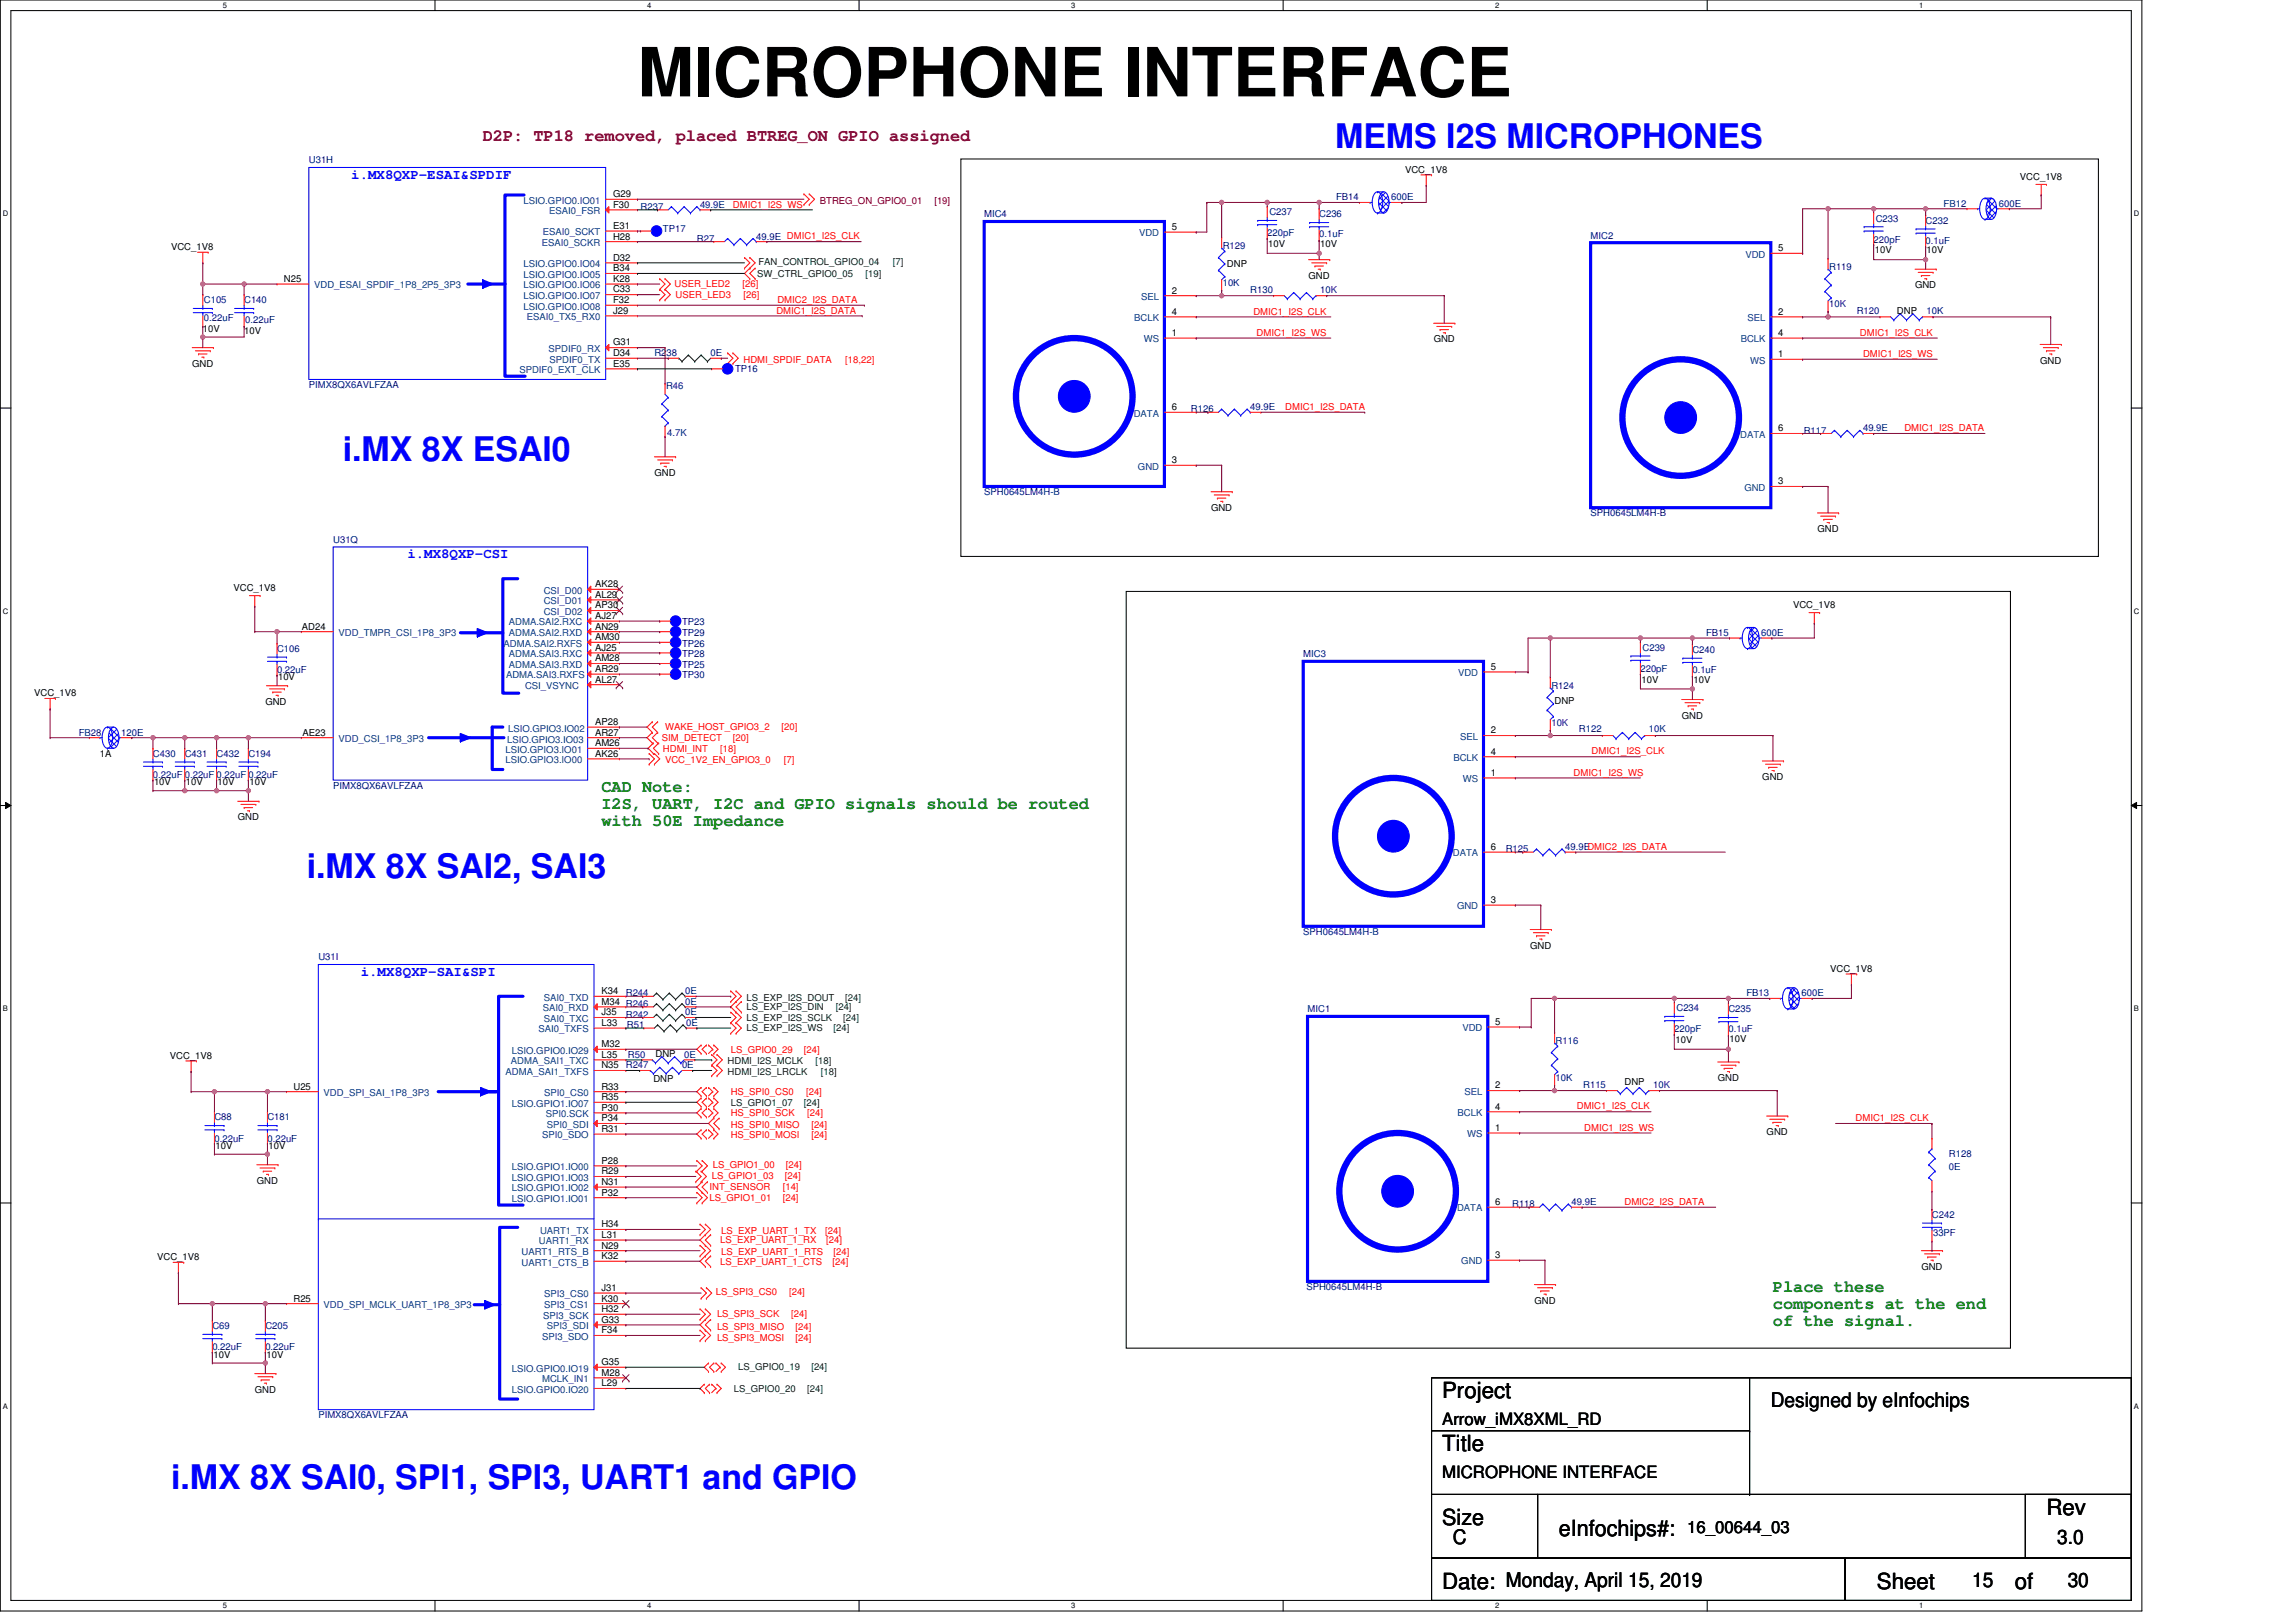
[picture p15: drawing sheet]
<svg xmlns="http://www.w3.org/2000/svg" width="297mm" height="210mm" viewBox="0 0 297 210" stroke-linecap="round" stroke-linejoin="round" font-family="sans-serif">
<defs><g id="words">
<text font-size="8.8" x="82.5" y="12.5">MICROPHONE INTERFACE</text>
<g font-size="4.4" fill="#00f">
<text x="172.7" y="19.2">MEMS I2S MICROPHONES</text>
<text x="44.3" y="59.7">i.MX 8X ESAI0</text>
<text x="39.7" y="113.6">i.MX 8X SAI2, SAI3</text>
<text x="22.1" y="192.7">i.MX 8X SAI0, SPI1, SPI3, UART1 and GPIO</text>
</g>
<g font-size="2.9">
<text x="186.6" y="180.9">Project</text>
<text x="186.6" y="187.8">Title</text>
<text x="186.6" y="197.4">Size</text>
<text x="264.8" y="196">Rev</text>
<text x="201.7" y="198.7">eInfochips#:</text>
<text x="186.6" y="205.6">Date: Monday, April 15, 2019</text>
<text x="242.8" y="205.6">Sheet</text>
<text x="260.6" y="205.6">of</text>
</g>
<g font-size="2.6">
<text x="229.1" y="182">Designed by eInfochips</text>
<text x="187.9" y="199.9">C</text>
<text x="266.1" y="199.9">3.0</text>
<text x="255.2" y="205.4">15</text>
<text x="267.5" y="205.4">30</text>
</g>
<text font-size="2.2" fill="#800000" x="62.4" y="18.3">D2P: TP18 removed, placed BTREG_ON GPIO assigned</text>
<g font-size="2.2" fill="#008000">
<text x="77.8" y="102.5">CAD Note:</text>
<text x="77.8" y="104.7">I2S, UART, I2C and GPIO signals should be routed</text>
<text x="77.8" y="106.9">with 50E Impedance</text>
<text x="229.4" y="167.2">Place these</text>
<text x="229.4" y="169.4">components at the end</text>
<text x="229.4" y="171.6">of the signal.</text>
</g>
<g font-size="2.2">
<text x="186.6" y="184.4">Arrow_iMX8XML_RD</text>
<text x="186.6" y="191.3">MICROPHONE INTERFACE</text>
<text x="218.3" y="198.4">16_00644_03</text>
</g>
<g font-size="1.8" fill="#00f">
<text x="45.4" y="23.2">i.MX8QXP-ESAI&amp;SPDIF</text>
<text x="52.7" y="72.3">i.MX8QXP-CSI</text>
<text x="46.7" y="126.3">i.MX8QXP-SAI&amp;SPI</text>
</g>
<g font-size="1.2" fill="#000080">
<text x="40" y="21.1">U31H</text>
<text x="82.9" y="27.2">R237</text>
<text x="90.6" y="26.9">49.9E</text>
<text x="127.3" y="28.1">MIC4</text>
<text x="164.2" y="27.9">C237</text>
<text x="170.7" y="28.1">C236</text>
<text x="172.9" y="25.9">FB14</text>
<text x="180" y="25.9">600E</text>
<text x="242.7" y="28.7">C233</text>
<text x="249.1" y="28.9">C232</text>
<text x="251.5" y="26.8">FB12</text>
<text x="258.6" y="26.8">600E</text>
<text x="85.8" y="30">TP17</text>
<text x="90.2" y="31.3">R27</text>
<text x="97.8" y="31">49.9E DMIC1_I2S_CLK</text>
<text x="158.2" y="32.2">R129</text>
<text x="163.9" y="30.6">220pF</text>
<text x="170.7" y="30.7">0.1uF</text>
<text x="205.8" y="30.9">MIC2</text>
<text x="236.6" y="35">R119</text>
<text x="242.4" y="31.4">220pF</text>
<text x="249.1" y="31.6">0.1uF</text>
<text x="26.4" y="39.2">C105</text>
<text x="26.4" y="41.6">0.22uF</text>
<text x="31.6" y="39.2">C140</text>
<text x="31.7" y="41.8">0.22uF</text>
<text x="158.2" y="37">10K</text>
<text x="161.7" y="37.9">R130</text>
<text x="170.8" y="37.9">10K</text>
<text x="236.6" y="39.8">10K</text>
<text x="240.2" y="40.6">R120</text>
<text x="249.3" y="40.6">10K</text>
<text x="84.7" y="46.1">R238</text>
<text x="91.9" y="46.1">0E</text>
<text x="40" y="50.2">PIMX8QX6AVLFZAA</text>
<text x="86.2" y="50.3">R46</text>
<text x="95.1" y="48.2">TP16</text>
<text x="154.1" y="53.4">R126</text>
<text x="161.7" y="53.1">49.9E</text>
<text x="86.3" y="56.4">4.7K</text>
<text x="233.4" y="56.1">R117</text>
<text x="241" y="55.8">49.9E</text>
<text x="127.3" y="64.1">SPH0645LM4H-B</text>
<text x="43.1" y="70.2">U31Q</text>
<text x="205.8" y="66.8">SPH0645LM4H-B</text>
<text x="88.2" y="80.9">TP23</text>
<text x="88.2" y="82.3">TP29</text>
<text x="88.2" y="83.7">TP26</text>
<text x="220.7" y="82.3">FB15</text>
<text x="227.9" y="82.3">600E</text>
<text x="35.8" y="84.4">C106</text>
<text x="35.8" y="87.1">0.22uF</text>
<text x="88.2" y="85">TP28</text>
<text x="88.2" y="86.4">TP25</text>
<text x="88.2" y="87.8">TP30</text>
<text x="168.6" y="85">MIC3</text>
<text x="200.7" y="89.2">R124</text>
<text x="212.2" y="87">220pF</text>
<text x="212.5" y="84.2">C239</text>
<text x="218.9" y="84.5">C240</text>
<text x="218.9" y="87.1">0.1uF</text>
<text x="10.2" y="95.2">FB28</text>
<text x="15.7" y="95.2">120E</text>
<text x="200.7" y="94">10K</text>
<text x="204.3" y="94.8">R122</text>
<text x="213.3" y="94.8">10K</text>
<text x="19.8" y="97.9">C430</text>
<text x="19.8" y="100.7">0.22uF 0.22uF 0.22uF 0.22uF</text>
<text x="23.9" y="97.9">C431</text>
<text x="28" y="97.9">C432</text>
<text x="32.1" y="97.9">C194</text>
<text x="43.1" y="102.1">PIMX8QX6AVLFZAA</text>
<text x="194.8" y="110.3">R125</text>
<text x="202.5" y="110">49.9EDMIC2_I2S_DATA</text>
<text x="41.2" y="124.3">U31I</text>
<text x="168.6" y="121">SPH0645LM4H-B</text>
<text x="81" y="128.9">R244</text>
<text x="81" y="131.7">R242</text>
<text x="88.6" y="128.7">0E</text>
<text x="88.6" y="130">0E</text>
<text x="88.6" y="131.4">0E</text>
<text x="169.2" y="131">MIC1</text>
<text x="216.9" y="130.9">C234</text>
<text x="223.6" y="131">C235</text>
<text x="225.9" y="128.9">FB13</text>
<text x="233.1" y="128.9">600E</text>
<text x="81.1" y="133.1">R51</text>
<text x="81.2" y="136.9">R50</text>
<text x="88.5" y="136.9">0E</text>
<text x="88.8" y="132.8">0E</text>
<text x="201.3" y="135.1">R116</text>
<text x="216.6" y="133.6">220pF</text>
<text x="223.6" y="133.6">0.1uF</text>
<text x="81" y="138.3">R247</text>
<text x="88.2" y="138.3">0E</text>
<text x="201.3" y="139.9">10K</text>
<text x="204.8" y="140.7">R115</text>
<text x="213.9" y="140.7">10K</text>
<text x="27.7" y="145">C88</text>
<text x="27.7" y="147.7">0.22uF</text>
<text x="34.6" y="145">C181</text>
<text x="34.6" y="147.7">0.22uF</text>
<text x="252.1" y="149.8">R128</text>
<text x="203.3" y="156">49.9E</text>
<text x="252.1" y="151.4">0E</text>
<text x="195.6" y="156.2">R118</text>
<text x="249.9" y="157.6">C242</text>
<text x="250.1" y="159.9">33PF</text>
<text x="169" y="166.9">SPH0645LM4H-B</text>
<text x="27.5" y="172">C69</text>
<text x="34.3" y="172">C205</text>
<text x="27.5" y="174.8">0.22uF</text>
<text x="34.3" y="174.8">0.22uF</text>
<text x="41.2" y="183.5">PIMX8QX6AVLFZAA</text>
</g>
<g font-size="1.2">
<text x="181.8" y="22.4">VCC_1V8</text>
<text x="261.3" y="23.3">VCC_1V8</text>
<text x="79.3" y="25.5">G29</text>
<text x="79.3" y="26.9">F30</text>
<text x="79.3" y="29.6">E31</text>
<text x="151.6" y="29.8">5</text>
<text x="22.1" y="32.4">VCC_1V8</text>
<text x="79.3" y="31">H28</text>
<text x="79.3" y="33.7">D32</text>
<text x="79.3" y="35.1">B34</text>
<text x="158.7" y="34.6">DNP</text>
<text x="164.1" y="32">10V</text>
<text x="170.8" y="32">10V</text>
<text x="230.1" y="32.5">5</text>
<text x="242.5" y="32.8">10V</text>
<text x="249.3" y="32.8">10V</text>
<text x="36.7" y="36.5">N25</text>
<text x="79.3" y="40.6">J29</text>
<text x="79.3" y="39.2">F32</text>
<text x="79.3" y="37.9">C33</text>
<text x="79.3" y="36.5">K28</text>
<text x="151.6" y="40.7">4</text>
<text x="151.6" y="38">2</text>
<text x="169.3" y="36.1">GND</text>
<text x="230.1" y="40.7">2</text>
<text x="245.4" y="40.6">DNP</text>
<text x="247.8" y="37.3">GND</text>
<text x="24.9" y="47.5">GND</text>
<text x="26.2" y="42.9">10V</text>
<text x="31.6" y="43.2">10V</text>
<text x="79.3" y="44.7">G31</text>
<text x="79.3" y="46.1">D34</text>
<text x="79.3" y="47.5">E35</text>
<text x="151.6" y="43.5">1</text>
<text x="185.5" y="44.3">GND</text>
<text x="230.1" y="43.5">4</text>
<text x="230.1" y="46.2">1</text>
<text x="263.9" y="47.1">GND</text>
<text x="151.6" y="53.1">6</text>
<text x="151.6" y="59.9">3</text>
<text x="230.1" y="55.8">6</text>
<text x="84.7" y="61.6">GND</text>
<text x="230.1" y="62.7">3</text>
<text x="156.7" y="66.1">GND</text>
<text x="235.1" y="68.9">GND</text>
<text x="30.2" y="76.5">VCC_1V8</text>
<text x="77" y="76">AK28</text>
<text x="77" y="77.4">AL29</text>
<text x="39.1" y="81.5">AD24</text>
<text x="77" y="78.7">AP30</text>
<text x="77" y="80.1">AJ27</text>
<text x="77" y="81.5">AN29</text>
<text x="77" y="82.8">AM30</text>
<text x="232" y="78.7">VCC_1V8</text>
<text x="36" y="88.1">10V</text>
<text x="77" y="87">AR29</text>
<text x="77" y="88.3">AL27</text>
<text x="77" y="84.2">AJ25</text>
<text x="77" y="85.6">AM28</text>
<text x="192.9" y="86.7">5</text>
<text x="212.4" y="88.3">10V</text>
<text x="219.1" y="88.3">10V</text>
<text x="4.4" y="90.1">VCC_1V8</text>
<text x="34.3" y="91.2">GND</text>
<text x="39.1" y="95.2">AE23</text>
<text x="77" y="93.8">AP28</text>
<text x="77" y="95.2">AR27</text>
<text x="192.9" y="94.9">2</text>
<text x="201.1" y="91.1">DNP</text>
<text x="217.6" y="93">GND</text>
<text x="12.9" y="97.9">1A</text>
<text x="19.9" y="101.6">10V</text>
<text x="24" y="101.6">10V</text>
<text x="28.2" y="101.6">10V</text>
<text x="32.3" y="101.6">10V</text>
<text x="77" y="96.6">AM26</text>
<text x="77" y="97.9">AK26</text>
<text x="192.9" y="97.7">4</text>
<text x="192.9" y="100.4">1</text>
<text x="228" y="101">GND</text>
<text x="30.8" y="106.2">GND</text>
<text x="192.9" y="110">6</text>
<text x="192.9" y="116.9">3</text>
<text x="198" y="122.8">GND</text>
<text x="236.8" y="125.8">VCC_1V8</text>
<text x="77.8" y="128.7">K34</text>
<text x="77.8" y="130">M34 R246</text>
<text x="77.8" y="131.4">J35</text>
<text x="22" y="137">VCC_1V8</text>
<text x="77.8" y="132.8">L33</text>
<text x="77.8" y="135.5">M32</text>
<text x="77.8" y="136.9">L35</text>
<text x="84.8" y="136.8">DNP</text>
<text x="193.4" y="132.6">5</text>
<text x="216.8" y="135">10V</text>
<text x="223.7" y="134.8">10V</text>
<text x="38" y="141">U25</text>
<text x="77.8" y="138.3">N35</text>
<text x="77.8" y="141">R33</text>
<text x="77.8" y="142.4">R35</text>
<text x="77.8" y="143.7">P30</text>
<text x="84.5" y="140">DNP</text>
<text x="193.4" y="143.6">4</text>
<text x="193.4" y="140.9">2</text>
<text x="210.2" y="140.5">DNP</text>
<text x="222.2" y="139.9">GND</text>
<text x="27.9" y="148.7">10V</text>
<text x="34.7" y="148.7">10V</text>
<text x="77.8" y="145.1">P34</text>
<text x="77.8" y="146.5">R31</text>
<text x="193.4" y="146.3">1</text>
<text x="228.5" y="146.9">GND</text>
<text x="33.2" y="153.2">GND</text>
<text x="77.8" y="150.6">P28</text>
<text x="77.8" y="152">R29</text>
<text x="77.8" y="153.3">N31</text>
<text x="77.8" y="154.7">P32</text>
<text x="193.4" y="155.9">6</text>
<text x="77.8" y="158.8">H34</text>
<text x="77.8" y="160.2">L31</text>
<text x="77.8" y="161.6">N29</text>
<text x="20.3" y="163.1">VCC_1V8</text>
<text x="77.8" y="162.9">K32</text>
<text x="77.8" y="167.1">J31</text>
<text x="193.4" y="162.8">3</text>
<text x="248.6" y="164.3">GND</text>
<text x="38" y="168.4">R25</text>
<text x="77.8" y="168.4">K30</text>
<text x="77.8" y="169.8">H32</text>
<text x="77.8" y="171.2">G33</text>
<text x="77.8" y="172.5">F34</text>
<text x="198.5" y="168.7">GND</text>
<text x="27.6" y="175.7">10V</text>
<text x="34.5" y="175.7">10V</text>
<text x="77.8" y="176.7">G35</text>
<text x="77.8" y="178">M28</text>
<text x="77.8" y="179.4">L29</text>
<text x="33" y="180.2">GND</text>
</g>
<g font-size="1.2" fill="#004080">
<text x="67.7" y="26.3">LSIO.GPIO0.IO01</text>
<text x="71" y="27.7">ESAI0_FSR</text>
<text x="67.7" y="34.6">LSIO.GPIO0.IO04</text>
<text x="67.7" y="35.9">LSIO.GPIO0.IO05</text>
<text x="70.1" y="31.8">ESAI0_SCKR</text>
<text x="70.2" y="30.5">ESAI0_SCKT</text>
<text x="147.4" y="30.6">VDD</text>
<text x="225.8" y="33.3">VDD</text>
<text x="40.6" y="37.3">VDD_ESAI_SPDIF_1P8_2P5_3P3</text>
<text x="67.7" y="40.1">LSIO.GPIO0.IO08</text>
<text x="67.7" y="38.7">LSIO.GPIO0.IO07</text>
<text x="67.7" y="37.3">LSIO.GPIO0.IO06</text>
<text x="68.2" y="41.4">ESAI0_TX5_RX0</text>
<text x="146.7" y="41.6">BCLK</text>
<text x="147.6" y="38.8">SEL</text>
<text x="226.1" y="41.6">SEL</text>
<text x="71" y="45.5">SPDIF0_RX</text>
<text x="71.1" y="46.9">SPDIF0_TX</text>
<text x="148" y="44.3">WS</text>
<text x="225.2" y="44.3">BCLK</text>
<text x="226.4" y="47">WS</text>
<text x="67.2" y="48.3">SPDIF0_EXT_CLK</text>
<text x="146.7" y="53.9">DATA</text>
<text x="225.1" y="56.6">DATA</text>
<text x="147.2" y="60.8">GND</text>
<text x="225.7" y="63.5">GND</text>
<text x="70.3" y="76.8">CSI_D00</text>
<text x="43.8" y="82.3">VDD_TMPR_CSI_1P8_3P3</text>
<text x="65.1" y="83.7">ADMA.SAI2.RXFS</text>
<text x="65.8" y="80.9">ADMA.SAI2.RXC</text>
<text x="65.8" y="82.3">ADMA.SAI2.RXD</text>
<text x="70.3" y="78.2">CSI_D01</text>
<text x="70.3" y="79.6">CSI_D02</text>
<text x="65.5" y="87.8">ADMA.SAI3.RXFS</text>
<text x="65.8" y="85">ADMA.SAI3.RXC</text>
<text x="65.8" y="86.4">ADMA.SAI3.RXD</text>
<text x="67.9" y="89.2">CSI_VSYNC</text>
<text x="188.6" y="87.5">VDD</text>
<text x="65.7" y="94.8">LSIO.GPIO3.IO02</text>
<text x="188.9" y="95.7">SEL</text>
<text x="43.8" y="96">VDD_CSI_1P8_3P3</text>
<text x="65.4" y="97.4">LSIO.GPIO3.IO01</text>
<text x="65.4" y="98.8">LSIO.GPIO3.IO00</text>
<text x="65.6" y="96.2">LSIO.GPIO3.IO03</text>
<text x="188" y="98.5">BCLK</text>
<text x="189.3" y="101.2">WS</text>
<text x="188" y="110.8">DATA</text>
<text x="188.5" y="117.7">GND</text>
<text x="70.2" y="130.9">SAI0_RXD</text>
<text x="70.3" y="129.5">SAI0_TXD</text>
<text x="66.1" y="137.7">ADMA_SAI1_TXC</text>
<text x="66.2" y="136.3">LSIO.GPIO0.IO29</text>
<text x="69.7" y="133.6">SAI0_TXFS</text>
<text x="70.3" y="132.2">SAI0_TXC</text>
<text x="189.2" y="133.5">VDD</text>
<text x="41.9" y="141.8">VDD_SPI_SAI_1P8_3P3</text>
<text x="65.4" y="139.1">ADMA_SAI1_TXFS</text>
<text x="66.2" y="143.2">LSIO.GPIO1.IO07</text>
<text x="70.4" y="141.8">SPI0_CS0</text>
<text x="189.5" y="141.7">SEL</text>
<text x="70.1" y="147.3">SPI0_SDO</text>
<text x="70.6" y="144.6">SPI0.SCK</text>
<text x="70.8" y="145.9">SPI0_SDI</text>
<text x="188.6" y="144.4">BCLK</text>
<text x="189.8" y="147.2">WS</text>
<text x="66.2" y="151.4">LSIO.GPIO1.IO00</text>
<text x="66.2" y="152.8">LSIO.GPIO1.IO03</text>
<text x="66.2" y="154.2">LSIO.GPIO1.IO02</text>
<text x="66.2" y="155.5">LSIO.GPIO1.IO01</text>
<text x="69.7" y="161">UART1_RX</text>
<text x="69.9" y="159.7">UART1_TX</text>
<text x="188.5" y="156.8">DATA</text>
<text x="67.5" y="162.4">UART1_RTS_B</text>
<text x="67.5" y="163.8">UART1_CTS_B</text>
<text x="70.4" y="167.9">SPI3_CS0</text>
<text x="189.1" y="163.6">GND</text>
<text x="41.9" y="169.3">VDD_SPI_MCLK_UART_1P8_3P3</text>
<text x="70.1" y="173.4">SPI3_SDO</text>
<text x="70.3" y="170.6">SPI3_SCK</text>
<text x="70.4" y="169.3">SPI3_CS1</text>
<text x="70.8" y="172">SPI3_SDI</text>
<text x="66.2" y="177.5">LSIO.GPIO0.IO19</text>
<text x="70.1" y="178.9">MCLK_IN1</text>
<text x="66.2" y="180.2">LSIO.GPIO0.IO20</text>
</g>
<g font-size="1.2" fill="#f00">
<text x="94.8" y="26.9">DMIC1_I2S_WS</text>
<text x="87.3" y="37.2">USER_LED2</text>
<text x="87.4" y="38.6">USER_LED3</text>
<text x="96.1" y="37.2">[26]</text>
<text x="96.2" y="38.6">[26]</text>
<text x="100.4" y="40.6">DMIC1_I2S_DATA</text>
<text x="100.6" y="39.2">DMIC2_I2S_DATA</text>
<text x="162.2" y="40.7">DMIC1_I2S_CLK</text>
<text x="96.2" y="46.9">HDMI_SPDIF_DATA</text>
<text x="109.4" y="46.9">[18,22]</text>
<text x="162.6" y="43.4">DMIC1_I2S_WS</text>
<text x="240.6" y="43.4">DMIC1_I2S_CLK</text>
<text x="241" y="46.2">DMIC1_I2S_WS</text>
<text x="166.3" y="53">DMIC1_I2S_DATA</text>
<text x="246.4" y="55.8">DMIC1_I2S_DATA</text>
<text x="85.6" y="95.9">SIM_DETECT</text>
<text x="86" y="94.5">WAKE_HOST_GPIO3_2</text>
<text x="94.8" y="95.9">[20]</text>
<text x="101.1" y="94.5">[20]</text>
<text x="85.8" y="97.3">HDMI_INT</text>
<text x="86" y="98.8">VCC_1V2_EN_GPIO3_0</text>
<text x="93.2" y="97.3">[18]</text>
<text x="101.4" y="98.8">[7]</text>
<text x="203.6" y="100.4">DMIC1_I2S_WS</text>
<text x="205.9" y="97.6">DMIC1_I2S_CLK</text>
<text x="94.5" y="136.2">LS_GPIO0_29</text>
<text x="104" y="136.2">[24]</text>
<text x="94.5" y="141.7">HS_SPI0_CS0</text>
<text x="104.3" y="141.7">[24]</text>
<text x="204" y="143.6">DMIC1_I2S_CLK</text>
<text x="94.5" y="144.4">HS_SPI0_SCK</text>
<text x="94.5" y="147.3">HS_SPI0_MOSI</text>
<text x="94.5" y="145.9">HS_SPI0_MISO</text>
<text x="104.4" y="144.4">[24]</text>
<text x="105" y="147.3">[24]</text>
<text x="105" y="145.9">[24]</text>
<text x="205" y="146.3">DMIC1_I2S_WS</text>
<text x="240.1" y="145.1">DMIC1_I2S_CLK</text>
<text x="91.8" y="154">INT_SENSOR</text>
<text x="91.8" y="155.4">LS_GPIO1_01</text>
<text x="92.1" y="152.5">LS_GPIO1_03</text>
<text x="92.2" y="151.2">LS_GPIO1_00</text>
<text x="101.3" y="155.4">[24]</text>
<text x="101.3" y="154">[14]</text>
<text x="101.5" y="152.5">[24]</text>
<text x="101.7" y="151.2">[24]</text>
<text x="210.2" y="155.9">DMIC2_I2S_DATA</text>
<text x="93.2" y="160.9">LS_EXP_UART_1_RX</text>
<text x="93.3" y="159.7">LS_EXP_UART_1_TX</text>
<text x="106.8" y="159.7">[24]</text>
<text x="106.9" y="160.9">[24]</text>
<text x="92.6" y="167.6">LS_SPI3_CS0</text>
<text x="93.2" y="163.6">LS_EXP_UART_1_CTS</text>
<text x="93.3" y="162.4">LS_EXP_UART_1_RTS</text>
<text x="102.1" y="167.6">[24]</text>
<text x="107.7" y="163.6">[24]</text>
<text x="107.8" y="162.4">[24]</text>
<text x="92.8" y="172.1">LS_SPI3_MISO</text>
<text x="92.8" y="170.5">LS_SPI3_SCK</text>
<text x="92.8" y="173.5">LS_SPI3_MOSI</text>
<text x="102.4" y="170.5">[24]</text>
<text x="102.9" y="172.1">[24]</text>
<text x="102.9" y="173.5">[24]</text>
</g>
<g font-size="1.2" fill="#800000">
<text x="106.1" y="26.3">BTREG_ON_GPIO0_01</text>
<text x="120.9" y="26.3">[19]</text>
</g>
<g font-size="1.2" fill="#004000">
<text x="98" y="35.8">SW_CTRL_GPIO0_05</text>
<text x="98.1" y="34.3">FAN_CONTROL_GPIO0_04</text>
<text x="112" y="35.8">[19]</text>
<text x="115.5" y="34.3">[7]</text>
<text x="96.6" y="130.7">LS_EXP_I2S_DIN</text>
<text x="96.6" y="129.5">LS_EXP_I2S_DOUT</text>
<text x="108.1" y="130.7">[24]</text>
<text x="109.4" y="129.5">[24]</text>
<text x="94.1" y="137.7">HDMI_I2S_MCLK</text>
<text x="96.6" y="133.5">LS_EXP_I2S_WS</text>
<text x="96.6" y="132.1">LS_EXP_I2S_SCLK</text>
<text x="105.5" y="137.7">[18]</text>
<text x="107.8" y="133.5">[24]</text>
<text x="109.1" y="132.1">[24]</text>
<text x="94.1" y="139.1">HDMI_I2S_LRCLK</text>
<text x="94.5" y="143.1">LS_GPIO1_07</text>
<text x="104" y="143.1">[24]</text>
<text x="106.2" y="139.1">[18]</text>
<text x="95.5" y="177.4">LS_GPIO0_19</text>
<text x="105" y="177.4">[24]</text>
<text x="95" y="180.1">LS_GPIO0_20</text>
<text x="104.4" y="180.1">[24]</text>
</g>
<g font-size="1">
<text x="28.8" y="1">5</text>
<text x="83.7" y="1">4</text>
<text x="138.6" y="1">3</text>
<text x="193.4" y="1">2</text>
<text x="248.3" y="1">1</text>
<text x=".4" y="28">D</text>
<text x="276.1" y="28">D</text>
<text x=".4" y="79.4">C</text>
<text x="276.1" y="79.4">C</text>
<text x=".4" y="130.8">B</text>
<text x="276.1" y="130.8">B</text>
<text x=".4" y="182.3">A</text>
<text x="276.1" y="182.3">A</text>
<text x="28.8" y="208.1">5</text>
<text x="83.7" y="208.1">4</text>
<text x="138.6" y="208.1">3</text>
<text x="193.4" y="208.1">2</text>
<text x="248.3" y="208.1">1</text>
</g>
</g></defs>
<path d="M0 0h277.1v208.5h-277.1zM1.4 1.4h274.3v205.7h-274.3z" fill="none" stroke="#000" stroke-width=".13"/>
<g fill="#fff">
<path d="M28.8 .1h.6v1.1h-.6z"/>
<path d="M28.8 207.3h.6v1.1h-.6z"/>
</g>
<path d="M56.3 0v1.4M56.3 207.1v1.4" fill="none" stroke="#000" stroke-width=".13"/>
<g fill="#fff">
<path d="M83.7 .1h.6v1.1h-.6z"/>
<path d="M83.7 207.3h.6v1.1h-.6z"/>
</g>
<path d="M111.1 0v1.4M111.1 207.1v1.4" fill="none" stroke="#000" stroke-width=".13"/>
<g fill="#fff">
<path d="M138.6 .1h.5v1.1h-.5z"/>
<path d="M138.6 207.3h.5v1.1h-.5z"/>
</g>
<path d="M166 0v1.4M166 207.1v1.4" fill="none" stroke="#000" stroke-width=".13"/>
<g fill="#fff">
<path d="M193.4 .1h.6v1.1h-.6z"/>
<path d="M193.4 207.3h.6v1.1h-.6z"/>
</g>
<path d="M220.9 0v1.4M220.9 207.1v1.4" fill="none" stroke="#000" stroke-width=".13"/>
<g fill="#fff">
<path d="M248.3 .1h.5v1.1h-.5z"/>
<path d="M248.3 207.3h.5v1.1h-.5z"/>
<path d="M.4 27.1h.7v1.1h-.7z"/>
<path d="M276.1 27.1h.7v1.1h-.7z"/>
<path d="M.4 78.5h.7v1.1h-.7z"/>
<path d="M276.1 78.5h.7v1.1h-.7z"/>
</g>
<path d="M0 52.8h1.4M275.7 52.8h1.4" fill="none" stroke="#000" stroke-width=".13"/>
<g fill="#fff">
<path d="M.4 130h.6v1.1h-.6z"/>
<path d="M276.1 130h.6v1.1h-.6z"/>
</g>
<path d="M0 104.2h1.4M.7 103.8l.7 .4-.7 .4zM275.7 104.2l.7-.4v.8zM275.7 104.2h1.4" fill="none" stroke="#000" stroke-width=".13"/>
<path d="M.7 103.8l.7 .4-.7 .4zM275.7 104.2l.7-.4v.8z" fill="#000"/>
<g fill="#fff">
<path d="M.4 181.4h.6v1.1h-.6z"/>
<path d="M276.1 181.4h.6v1.1h-.6z"/>
</g>
<g fill="none" stroke="#000" stroke-width=".13">
<path d="M124.3 20.6h147.2v51.4h-147.2zM145.7 76.5h114.4v98h-114.4zM0 155.7h1.4M275.7 155.7h1.4M185.2 178.3h90.5v15.1h-90.5zM226.4 178.3v15.1M185.2 193.4h13.7v8.2h-13.7zM185.2 185.2h41.2M198.9 193.4h76.8v8.2h-76.8zM226.4 193.4h.1M226.4 185.2h.1M262 193.4h13.7v8.2h-13.7z"/>
<path d="M185.2 201.6h53.5v5.5h-53.5zM238.7 201.6h37v5.5h-37z"/>
</g>
<g fill="none" stroke="#f00" stroke-width=".13">
<path d="M25.6 32.6h1.3M26.2 34h.1M26.2 32.6v1.4M26.9 32.6h.1M85.4 36.1h.1M85.4 37.4h.1M85.4 38.8h.1M85.4 36.1l.6 .7-.6 .6M85.4 37.4l.6 .7-.6 .7M86 36.1h.1M86 37.4h.1M86 38.8h.1"/>
<path d="M86 36.1l.7 .7-.7 .6M86 37.4l.7 .7-.7 .7M96.3 33.3h.1M96.3 34.7h.1M96.3 33.3l.7 .7-.7 .7M97 34.7h.1M97 36.1h.1M97 33.3h.1M97 33.3l.7 .7-1.4 1.4 .7 .7M97.7 36.1h.1M97.7 34.7h.1M97.7 34.7l-.7 .7 .7 .7"/>
<path d="M104 25.1h.1M104 26.5h.1M104 25.1l.7 .7-.7 .7M104.7 25.1h.1M104.7 26.5h.1M104.7 25.1l.7 .7-.7 .7M169.3 33.6h2.7M169.7 34h1.9M170.1 34.4h.1M170.1 34.4h1.1M170.5 34.8h.3M170.8 34.8h.1"/>
<path d="M171.6 34h.1M172 33.6h.1M183.8 22.6h1.4M184.5 24h.1M184.5 22.6v1.4M185.2 22.6h.1M247.8 34.8h2.7M248.2 35.2h1.9M248.6 35.7h.1M248.6 35.7h1.1M249 36.1h.3M249.3 36.1h.1"/>
<path d="M250.1 35.2h.1M250.5 34.8h.1M263.4 23.9h1.4M264.1 25.2h.1M264.1 23.9v1.3M264.8 23.9h.1M24.9 45h2.7M25.3 45.4h1.9M25.7 45.8h.1M25.7 45.8h1.1M26.1 46.2h.3M26.4 46.2h.1"/>
<path d="M27.2 45.4h.1M27.6 45h.1M84.7 59.1h2.7M85.1 59.5h1.9M85.5 59.9h.1M85.5 59.9h1.1M87 59.5h.1M87.4 59.1h.1M94.1 45.7h.1M94.1 47h.1M94.1 45.7l.7 .7-.7 .6M94.8 45.7h.1"/>
<path d="M94.8 47h.1M94.8 45.7l.7 .7-.7 .6M185.5 41.8h2.7M185.9 42.2h1.9M186.3 42.7h.1M186.3 42.7h1.1M186.7 43.1h.3M187 43.1h.1M187.8 42.2h.1M188.2 41.8h.1M263.9 44.6h2.8M264.3 45h2"/>
<path d="M264.8 45.4h.1M264.8 45.4h1.1M265.2 45.8h.2M265.4 45.8h.1M266.3 45h.1M266.7 44.6h.1M32.3 77.1h1.3M33 78.5h.1M33 77.1v1.4M33.6 77.1h.1M85.9 60.4h.3M86.2 60.4h.1"/>
<path d="M156.7 63.6h2.7M157.1 64.1h1.9M157.5 64.5h.1M157.5 64.5h1.1M157.9 64.9h.3M158.2 64.9h.1M159 64.1h.1M159.4 63.6h.1M234 79.3h1.4M234.7 79.3v1.4M235.1 66.4h2.8M235.4 79.3h.1"/>
<path d="M235.5 66.8h2M236 67.2h.1M236 67.2h1.1M236.4 67.6h.2M236.6 67.6h.1M237.5 66.8h.1M237.9 66.4h.1M5.8 90.4h1.4M6.5 91.8h.1M6.5 90.4v1.4M7.2 90.4h.1M34.5 88.7h2.7"/>
<path d="M34.9 89.2h1.9M35.3 89.6h.1M35.3 89.6h1.1M35.7 90h.3M36 90h.1M36.8 89.2h.1M37.2 88.7h.1M84 97.5h.1M84 98.9h.1M84 97.5l.7 .7-.7 .7M84.4 93.4h.1M84.4 94.8h.1"/>
<path d="M84.4 96.2h.1M84.4 93.4l-.7 .7 .7 .7M84.4 94.8l-.7 .7 .7 .7M84.5 96.2h.1M84.5 97.5h.1M84.5 96.2l-.7 .6 .7 .7M84.7 97.5h.1M84.7 98.9h.1M84.7 97.5l.7 .7-.7 .7M85.1 94.8h.1M85.1 93.4h.1M85.1 96.2h.1"/>
<path d="M85.1 93.4l-.7 .7 .7 .7M85.1 94.8l-.7 .7 .7 .7M85.2 97.5h.1M85.2 96.2h.1M85.2 96.2l-.7 .6 .7 .7M217.6 90.5h2.7M218 90.9h1.9M218.4 91.4h.1M218.4 91.4h1.1M218.8 91.8h.3M219.1 91.8h.1M219.9 90.9h.1"/>
<path d="M220.3 90.5h.1M228 98.5h2.7M228.4 98.9h1.9M228.8 99.3h.1M228.8 99.3h1.1M229.2 99.7h.3M229.5 99.7h.1M230.3 98.9h.1M230.7 98.5h.1M234.7 80.7h.1M30.8 103.7h2.7M31.2 104.1h1.9"/>
<path d="M31.6 104.5h.1M31.6 104.5h1.1M32 104.9h.3M32.3 104.9h.1M33.1 104.1h.1M33.5 103.7h.1M24 137.3h1.4M24.7 138.7h.1M24.7 137.3v1.4M25.4 137.3h.1M90.7 135.2h.1M90.7 136.3h.1"/>
<path d="M90.7 135.2l-.5 .6 .5 .5M91.4 135.2h.1M91.4 136.3h.1M91.4 135.2l-.6 .6 .6 .5M91.7 135.2h.1M91.7 135.2l.5 .6M92.1 136.5h.1M92.1 137.8h.1M92.1 139.2h.1M92.1 136.5l.7 .7-.7 .6M92.1 137.8l.7 .7-.7 .7M92.2 135.8h.1"/>
<path d="M92.2 135.8l-.5 .5M92.3 136.3h.1M92.3 135.2h.1M92.3 135.2l.6 .6-.6 .5M92.8 136.5h.1M92.8 137.8h.1M92.8 139.2h.1M92.8 136.5l.6 .7-.6 .6M92.8 137.8l.6 .7-.6 .7M94.5 132.4h.1M94.5 133.7h.1M94.5 131h.1"/>
<path d="M94.5 128.2h.1M94.5 129.6h.1M94.5 132.4l.7 .6-.7 .7M94.5 131l.7 .7-.7 .7M94.5 128.2l.7 .7-.7 .7M95.2 129.6h.1M95.2 131h.1M95.2 132.4h.1M95.2 133.7h.1M95.2 128.2h.1M95.2 129.6l-.7 .7 1.4 1.4-.7 .7M95.2 132.4l.7 .6-.7 .7"/>
<path d="M95.2 128.2l.7 .7-.7 .7M95.9 131h.1M95.9 129.6h.1M95.9 129.6l-.7 .7 .7 .7M198 120.3h2.7M198.4 120.7h1.9M198.8 121.1h.1M198.8 121.1h1.1M199.2 121.5h.3M199.5 121.5h.1M200.3 120.7h.1M200.7 120.3h.1"/>
<path d="M222.2 137.4h2.8M222.7 137.8h1.9M223.1 138.3h.1M223.1 138.3h1.1M223.5 138.7h.3M223.8 138.7h.1M224.6 137.8h.1M225 137.4h.1M238.8 126h1.4M239.5 127.4h.1M239.5 126v1.4M240.2 126h.1"/>
<path d="M33.2 150.7h2.8M33.6 151.1h2M34.1 151.6h.1M34.1 151.6h1.1M34.5 152h.2M34.7 152h.1M35.6 151.1h.1M36 150.7h.1M90 151.6h.1M90 152.9h.1M90 151.6l.7 .6-.7 .7M90.2 150.2h.1"/>
<path d="M90.2 151.6h.1M90.2 154.3h.1M90.2 155.7h.1M90.2 150.2l.6 .7-.6 .7M90.2 154.3l.6 .7-.6 .7M90.6 158.4h.1M90.6 159.8h.1M90.6 158.4l.7 .7-.7 .7M90.7 140.7h.1M90.7 141.8h.1M90.7 143.5h.1M90.7 144.6h.1"/>
<path d="M90.7 146.2h.1M90.7 147.3h.1M90.7 142.1h.1M90.7 143.2h.1M90.7 151.6h.1M90.7 152.9h.1M90.7 140.7l-.5 .6 .5 .5M90.7 143.5l-.5 .5 .5 .6M90.7 146.2l-.5 .6 .5 .5M90.7 142.1l-.5 .5 .5 .6M90.7 151.6l.7 .6-.7 .7M90.8 152.9h.1"/>
<path d="M90.8 154.3h.1M90.8 150.2h.1M90.8 151.6h.1M90.8 155.7h.1M90.8 152.9l-.6 .7 1.3 1.4-.7 .7M90.8 150.2l.7 .7-.7 .7M91.3 159.8h.1M91.3 158.4h.1M91.3 158.4l.6 .7-1.3 1.4 1.3 1.3-1.3 1.4 .7 .7M91.4 140.7h.1M91.4 141.8h.1M91.4 143.5h.1"/>
<path d="M91.4 144.6h.1M91.4 146.2h.1M91.4 147.3h.1M91.4 142.1h.1M91.4 143.2h.1M91.4 140.7l-.6 .6 .6 .5M91.4 143.5l-.6 .5 .6 .6M91.4 146.2l-.6 .6 .6 .5M91.4 142.1l-.6 .5 .6 .6M91.5 154.3h.1M91.5 152.9h.1M91.5 152.9l-.7 .7 .7 .7"/>
<path d="M91.7 140.7h.1M91.7 143.5h.1M91.7 146.2h.1M91.7 142.1h.1M91.7 140.7l.5 .6M91.7 143.5l.5 .5M91.7 146.2l.5 .6M91.7 142.1l.5 .5M91.9 159.8h.1M91.9 159.8l-.6 .7 .6 .7M92.2 141.3h.1M92.2 144h.1"/>
<path d="M92.2 146.8h.1M92.2 142.6h.1M92.2 141.3l-.5 .5M92.2 144l-.5 .6M92.2 146.8l-.5 .5M92.2 142.6l-.5 .6M92.3 141.8h.1M92.3 140.7h.1M92.3 144.6h.1M92.3 143.5h.1M92.3 147.3h.1M92.3 146.2h.1"/>
<path d="M92.3 143.2h.1M92.3 142.1h.1M92.3 144.7h.1M92.3 146.1h.1M92.3 140.7l.6 .6-.6 .5M92.3 143.5l.6 .5-.6 .6M92.3 146.2l.6 .6-.6 .5M92.3 142.1l.6 .5-.6 .6M92.3 144.7l-.6 .7 .6 .7M93 146.1h.1M93 144.7h.1M93 144.7l-.7 .7 .7 .7"/>
<path d="M228.6 144.4h2.7M229 144.8h1.9M229.4 145.2h.1M229.4 145.2h1.1M229.8 145.7h.3M230.1 145.7h.1M230.9 144.8h.1M231.3 144.4h.1M22.4 163.4h1.4M23.1 164.7h.1M23.1 163.4v1.3M23.8 163.4h.1"/>
<path d="M33 177.8h2.7M33.4 178.2h1.9M33.8 178.6h.1M33.8 178.6h1.1M34.2 179h.3M34.5 179h.1M35.3 178.2h.1M35.7 177.8h.1M90.6 161.2h.1M90.6 162.5h.1M90.6 169.4h.1M90.6 170.8h.1"/>
<path d="M90.6 172.1h.1M90.6 173.5h.1M90.6 161.2l.7 .6-.7 .7M90.6 169.4l.7 .7-.7 .7M90.6 172.1l.7 .7-.7 .7M90.7 166.6h.1M90.7 168h.1M90.7 166.6l.7 .7-.7 .7M91.1 179.1h.1M91.1 179.1l-.5 .6 .5 .5M91.3 161.2h.1M91.3 162.5h.1"/>
<path d="M91.3 163.9h.1M91.3 170.8h.1M91.3 172.1h.1M91.3 169.4h.1M91.3 173.5h.1M91.3 169.4l.6 .7-1.3 1.3 1.3 1.4-.6 .7M91.4 166.6h.1M91.4 168h.1M91.4 166.6l.7 .7-.7 .7M91.7 176.4h.1M91.7 177.5h.1M91.7 176.4l-.6 .5 .6 .6"/>
<path d="M91.8 179.1h.1M91.8 179.1l-.5 .6 .5 .5M91.9 161.2h.1M91.9 163.9h.1M91.9 162.5h.1M91.9 172.1h.1M91.9 170.8h.1M91.9 162.5l-.6 .7 .6 .7M91.9 170.8l-.6 .6 .6 .7M92.1 179.1h.1M92.1 179.1l.5 .6M92.3 176.4h.1"/>
<path d="M92.3 177.5h.1M92.3 176.4l-.5 .5 .5 .6M92.6 176.4h.1M92.6 179.7h.1M92.6 176.4l.6 .5M92.6 179.7l-.5 .5M92.8 179.1h.1M92.8 179.1l.5 .6-.5 .5M93.2 176.9h.1M93.2 176.9l-.6 .6M93.3 177.5h.1M93.3 176.4h.1"/>
<path d="M93.3 176.4l.6 .5-.6 .6M198.5 166.2h2.8M198.9 166.6h1.9M199.3 167.1h.1M199.3 167.1h1.1M199.7 167.5h.3M200 167.5h.1M200.8 166.6h.1M201.3 166.2h.1M248.6 161.8h2.7M249 162.3h1.9M249.4 162.7h.1"/>
<path d="M249.4 162.7h1.1M249.8 163.1h.3M250.1 163.1h.1M250.9 162.3h.1M251.3 161.8h.1M91.1 180.2h.1M91.8 180.2h.1M92.8 180.2h.1"/>
</g>
<path d="M14.5 94.2l.2-.1a1.48 1.48 0 0 1 .7 1.8 .96 .96 0 0 1-.7 .9 1.5 1.5 0 0 1-.6-1.8l.1-.3z" fill-rule="evenodd" fill="#fff"/>
<path d="M14.5 94.2l.2-.1a1.48 1.48 0 0 1 .7 1.8 .96 .96 0 0 1-.7 .9 1.5 1.5 0 0 1-.6-1.8l.1-.3z" fill-rule="evenodd" fill="#00f"/>
<g fill="none" stroke="#00f" stroke-width=".13">
<path d="M237.3 55.7h.1M237.3 55.7l-.4 .4M237.3 55.7l.9 .8M238.2 56.5h.1M239 55.7h.1M239 55.7l-.8 .8M239 55.7l.8 .8M239.8 56.5h.1M240.6 55.7h.1M240.6 55.7l-.8 .8M240.6 55.7l.4 .4M241 56.1h.1"/>
<path d="M12.9 95.5h.1M12.9 95.5h.3M13.7 94.2l.2-.1a1.48 1.48 0 0 1 .6 1.8 .96 .96 0 0 1-.6 .9 1.5 1.5 0 0 1-.7-1.8l.1-.3zM13.9 96.8h.1M13.9 94.1h.1M13.9 96.8h.8M13.9 94.1h.8M14.5 94.2l.2-.1a1.48 1.48 0 0 1 .7 1.8 .96 .96 0 0 1-.7 .9 1.5 1.5 0 0 1-.6-1.8l.1-.3zM15.4 95.5h.1M15.4 95.5h.3M199.6 155.8h.1M199.6 155.8l-.4 .4"/>
<path d="M199.6 155.8l.8 .8M200.4 156.6h.1M201.3 155.8h.1M201.3 155.8l-.9 .8M201.3 155.8l.8 .8M202.1 156.6h.1M202.9 155.8h.1M202.9 155.8l-.8 .8M202.9 155.8l.4 .4M203.3 156.2h.1"/>
</g>
<g fill="none" stroke="#f00" stroke-width=".13">
<path d="M235.5 56.1h.1M235.5 56.1h1.4M241 56.1h1.4M242.4 56.1h.1M11.6 95.5h.1M11.6 95.5h1.3M15.7 95.5h1.3M17 95.5h.1M83.2 128.9h.1M83.2 130.3h.1M83.2 128.9h1.3M83.2 130.3h1.3"/>
<path d="M88.6 128.9h1.4M88.6 130.3h1.4M90 128.9h.1M90 130.3h.1M197.8 156.2h.1M197.8 156.2h1.4M203.3 156.2h1.4M204.7 156.2h.1"/>
</g>
<g fill="none" stroke="#004000" stroke-width=".13">
<path d="M84.9 128.5h.1M84.9 129.9h.1M84.9 128.5l-.4 .4M84.9 128.5l.9 .8M84.9 129.9l-.4 .4M84.9 129.9l.9 .8M85.8 129.3h.1M85.8 130.7h.1M86.6 128.5h.1M86.6 129.9h.1M86.6 128.5l-.8 .8M86.6 128.5l.8 .8"/>
<path d="M86.6 129.9l-.8 .8M86.6 129.9l.8 .8M87.4 129.3h.1M87.4 130.7h.1M88.2 128.5h.1M88.2 129.9h.1M88.2 128.5l-.8 .8M88.2 128.5l.4 .4M88.2 129.9l-.8 .8M88.2 129.9l.4 .4M88.6 128.9h.1M88.6 130.3h.1"/>
</g>
<path d="M169.2 131.5h23.3v34.3h-23.3z" fill="none" stroke="#00f" stroke-width=".41"/>
<circle cx="180.8" cy="154.2" r="7.5" fill="none" stroke="#00f" stroke-width=".82"/>
<circle cx="180.8" cy="154.2" r="2.06" fill="#00f"/>
<circle cx="180.8" cy="154.2" r="2.06" fill="none" stroke="#00f" stroke-width=".13"/>
<path d="M192.5 132.9h4.1M196.6 132.9h.1M192.5 143.9h4.1M192.5 146.6h4.1M192.5 141.1h4.1M192.5 156.2h4.1M196.6 143.9h.1M196.6 146.6h.1M196.6 141.1h.1M196.6 156.2h.1M192.5 163.1h4.1M196.6 163.1h.1" fill="none" stroke="#f00" stroke-width=".13"/>
<path d="M257.4 25.7l.2-.1a1.48 1.48 0 0 1 .7 1.8 .96 .96 0 0 1-.7 1 1.5 1.5 0 0 1-.6-1.8l.1-.4z" fill-rule="evenodd" fill="#fff"/>
<path d="M257.4 25.7l.2-.1a1.48 1.48 0 0 1 .7 1.8 .96 .96 0 0 1-.7 1 1.5 1.5 0 0 1-.6-1.8l.1-.4z" fill-rule="evenodd" fill="#00f"/>
<path d="M255.8 27h.1M255.8 27h.3M256.6 25.7l.2-.1a1.48 1.48 0 0 1 .6 1.8 .96 .96 0 0 1-.6 1 1.5 1.5 0 0 1-.7-1.8l.1-.4zM256.8 28.4h.1M256.8 25.6h.1M256.8 28.4h.8M256.8 25.6h.8M257.4 25.7l.2-.1a1.48 1.48 0 0 1 .7 1.8 .96 .96 0 0 1-.7 1 1.5 1.5 0 0 1-.6-1.8l.1-.4zM258.3 27h.1M258.3 27h.3" fill="none" stroke="#00f" stroke-width=".13"/>
<path d="M254.5 27h.1M254.5 27h1.3M258.6 27h1.4M260 27h.1" fill="none" stroke="#f00" stroke-width=".13"/>
<circle cx="87.4" cy="80.4" r=".68" fill="#00f"/>
<g fill="none" stroke="#00f" stroke-width=".13">
<path d="M43.1 70.8h32.9v30.2h-32.9z"/>
<circle cx="87.4" cy="80.4" r=".68"/>
</g>
<path d="M85.4 80.4h.1M85.4 80.4h1.3" fill="none" stroke="#f00" stroke-width=".13"/>
<path d="M59.6 94.9l1.3 .6-1.3 .5z" fill-rule="evenodd" fill="#00f"/>
<path d="M59.6 94.9l1.3 .6-1.3 .5z" fill="none" stroke="#00f" stroke-width=".13"/>
<path d="M61.8 81.3l1.3 .6-1.3 .5z" fill-rule="evenodd" fill="#00f"/>
<path d="M61.8 81.3l1.3 .6-1.3 .5z" fill="none" stroke="#00f" stroke-width=".13"/>
<path d="M67 74.9h-1.9v14.8h2M55.4 95.5h9.8M59.6 81.9h5.5M65.1 94.1h-1.4v5.5h1.4" fill="none" stroke="#00f" stroke-width=".41"/>
<path d="M39 95.5h.1M39 95.5h4.1M76 95.5h4.1M76 94.1h4.1M80.1 94.1h.1M80.1 95.5h.1" fill="none" stroke="#f00" stroke-width=".13"/>
<path d="M76 87.2l.4-.4v.8z" fill="#f00"/>
<path d="M76 87.2l.4-.4v.8zM76 87.2h4.1M80.1 87.2h.1" fill="none" stroke="#f00" stroke-width=".13"/>
<path d="M76.4 88.2v.8l-.4-.4z" fill="#f00"/>
<path d="M76 88.6h4.1M76 96.8h4.1M76 98.2h4.1M76.4 88.2v.8l-.4-.4zM80.1 88.6h.1M80.1 96.8h.1M80.1 98.2h.1" fill="none" stroke="#f00" stroke-width=".13"/>
<path d="M79.7 89h.1M79.7 88.2l.9 .8M80.6 88.2l-.9 .8M80.6 89h.1" fill="none" stroke="#804000" stroke-width=".13"/>
<path d="M76 76.3l.4-.4v.8z" fill="#f00"/>
<path d="M76 76.3l.4-.4v.8zM76 76.3h4.1M80.1 76.3h.1" fill="none" stroke="#f00" stroke-width=".13"/>
<path d="M79.7 76.7h.1M79.7 75.9l.9 .8M80.6 75.9l-.9 .8M80.6 76.7h.1" fill="none" stroke="#804000" stroke-width=".13"/>
<path d="M76 77.6l.4-.4v.8z" fill="#f00"/>
<path d="M76 77.6l.4-.4v.8zM76 77.6h4.1M80.1 77.6h.1" fill="none" stroke="#f00" stroke-width=".13"/>
<path d="M79.7 78.1h.1M79.7 77.2l.9 .9M80.6 77.2l-.9 .9M80.6 78.1h.1" fill="none" stroke="#804000" stroke-width=".13"/>
<path d="M76 79l.4-.4v.8z" fill="#f00"/>
<path d="M76 79l.4-.4v.8zM76 79h4.1M80.1 79h.1" fill="none" stroke="#f00" stroke-width=".13"/>
<path d="M79.7 79.4h.1M79.7 78.6l.9 .8M80.6 78.6l-.9 .8M80.6 79.4h.1" fill="none" stroke="#804000" stroke-width=".13"/>
<path d="M76 80.4l.4-.4v.8z" fill="#f00"/>
<path d="M76 80.4l.4-.4v.8zM76 80.4h4.1M80.1 80.4h.1" fill="none" stroke="#f00" stroke-width=".13"/>
<path d="M76 81.7l.4-.4v.9z" fill="#f00"/>
<path d="M76 81.7l.4-.4v.9zM76 81.7h4.1M80.1 81.7h.1" fill="none" stroke="#f00" stroke-width=".13"/>
<path d="M76 83.1l.4-.4v.8z" fill="#f00"/>
<path d="M76 83.1l.4-.4v.8zM76 83.1h4.1M80.1 83.1h.1" fill="none" stroke="#f00" stroke-width=".13"/>
<path d="M76 84.5l.4-.4v.8z" fill="#f00"/>
<path d="M76 84.5l.4-.4v.8zM76 84.5h4.1M80.1 84.5h.1" fill="none" stroke="#f00" stroke-width=".13"/>
<path d="M76.4 85.5v.8l-.4-.4z" fill="#f00"/>
<path d="M39 81.7h.1M39 81.7h4.1M76 85.9h4.1M76.4 85.5v.8l-.4-.4zM80.1 85.9h.1" fill="none" stroke="#f00" stroke-width=".13"/>
<circle cx="87.4" cy="81.7" r=".68" fill="#00f"/>
<circle cx="87.4" cy="81.7" r=".68" fill="none" stroke="#00f" stroke-width=".13"/>
<path d="M85.4 81.7h.1M85.4 81.7h1.3" fill="none" stroke="#f00" stroke-width=".13"/>
<circle cx="94.1" cy="47.7" r=".68" fill="#00f"/>
<circle cx="94.1" cy="47.7" r=".68" fill="none" stroke="#00f" stroke-width=".13"/>
<path d="M92.1 47.7h.1M92.1 47.7h1.3M83.2 131.7h.1M83.2 131.7h1.3M88.6 131.7h1.4M90 131.7h.1" fill="none" stroke="#f00" stroke-width=".13"/>
<path d="M84.9 131.3h.1M84.9 131.3l-.4 .4M84.9 131.3l.9 .8M85.8 132.1h.1M86.6 131.3h.1M86.6 131.3l-.8 .8M86.6 131.3l.8 .8M87.4 132.1h.1M88.2 131.3h.1M88.2 131.3l-.8 .8M88.2 131.3l.4 .4M88.6 131.7h.1" fill="none" stroke="#004000" stroke-width=".13"/>
<path d="M168.6 85.6h23.3v34.3h-23.3z" fill="none" stroke="#00f" stroke-width=".41"/>
<circle cx="180.3" cy="108.2" r="7.5" fill="none" stroke="#00f" stroke-width=".82"/>
<circle cx="180.3" cy="108.2" r="2.06" fill="#00f"/>
<circle cx="180.3" cy="108.2" r="2.06" fill="none" stroke="#00f" stroke-width=".13"/>
<path d="M191.9 87h4.1M191.9 97.9h4.1M191.9 95.2h4.1M196 87h.1M196 97.9h.1M196 95.2h.1M191.9 100.7h4.1M191.9 110.3h4.1M191.9 117.1h4.1M196 100.7h.1M196 110.3h.1M196 117.1h.1" fill="none" stroke="#f00" stroke-width=".13"/>
<path d="M226.7 81.3l.2-.1a1.48 1.48 0 0 1 .6 1.8 .96 .96 0 0 1-.6 .9 1.5 1.5 0 0 1-.7-1.8l.1-.3z" fill-rule="evenodd" fill="#fff"/>
<path d="M226.7 81.3l.2-.1a1.48 1.48 0 0 1 .6 1.8 .96 .96 0 0 1-.6 .9 1.5 1.5 0 0 1-.7-1.8l.1-.3z" fill-rule="evenodd" fill="#00f"/>
<g fill="none" stroke="#00f" stroke-width=".13">
<path d="M225.1 82.6h.1M225.1 82.6h.3M225.9 81.3l.2-.1a1.48 1.48 0 0 1 .6 1.8 .96 .96 0 0 1-.6 .9 1.5 1.5 0 0 1-.7-1.8l.1-.3zM226.1 83.9h.1M226.1 81.2h.1M226.1 83.9h.8M226.1 81.2h.8M226.7 81.3l.2-.1a1.48 1.48 0 0 1 .6 1.8 .96 .96 0 0 1-.6 .9 1.5 1.5 0 0 1-.7-1.8l.1-.3zM227.6 82.6h.1M227.6 82.6h.3M41.2 124.8h35.6v57.6h-35.6zM41.2 157.7h.1"/>
<path d="M41.2 157.7h35.6"/>
</g>
<path d="M223.8 82.6h.1M223.8 82.6h1.3M227.9 82.6h1.3M229.2 82.6h.1" fill="none" stroke="#f00" stroke-width=".13"/>
<path d="M67.7 128.9h-3.2v27h3.2M56.7 141.3h7.5h-.9" fill="none" stroke="#00f" stroke-width=".41"/>
<path d="M62.2 140.7l1.3 .6-1.3 .5z" fill-rule="evenodd" fill="#00f"/>
<path d="M62.2 140.7l1.3 .6-1.3 .5z" fill="none" stroke="#00f" stroke-width=".13"/>
<path d="M67 158.8h-2.4v22.1M61.3 168.8h3.3M64.6 181.1h2.4" fill="none" stroke="#00f" stroke-width=".41"/>
<path d="M62.7 168.3l1.4 .5-1.4 .6z" fill-rule="evenodd" fill="#00f"/>
<path d="M62.7 168.3l1.4 .5-1.4 .6z" fill="none" stroke="#00f" stroke-width=".13"/>
<path d="M37.1 141.3h.1M37.1 141.3h4.1M37.1 168.7h.1M37.1 168.7h4.1" fill="none" stroke="#f00" stroke-width=".13"/>
<path d="M77.3 176.5v.8l-.5-.4z" fill="#f00"/>
<path d="M76.8 128.9h4.2M81 128.9h.1M76.8 176.9h4.2M76.8 178.3h4.2M77.3 176.5v.8l-.5-.4zM81 176.9h.1M81 178.3h.1" fill="none" stroke="#f00" stroke-width=".13"/>
<path d="M80.5 178.7h.1M80.6 177.9l.8 .8M81.4 177.9l-.9 .8M81.4 178.7h.1" fill="none" stroke="#804000" stroke-width=".13"/>
<path d="M76.8 130.3l.5-.4v.8z" fill="#f00"/>
<path d="M76.8 130.3l.5-.4v.8zM76.8 130.3h4.2M76.8 131.7h4.2M76.8 133h4.2M81 130.3h.1M81 131.7h.1M81 133h.1" fill="none" stroke="#f00" stroke-width=".13"/>
<path d="M76.8 135.8l.5-.4v.8z" fill="#f00"/>
<g fill="none" stroke="#f00" stroke-width=".13">
<path d="M76.8 135.8l.5-.4v.8zM76.8 135.8h4.2M76.8 137.2h4.2M76.8 138.5h4.2M81 135.8h.1M81 137.2h.1M81 138.5h.1M76.8 159.1h4.2M76.8 141.3h4.2M76.8 142.6h4.2M76.8 144h4.2M81 159.1h.1"/>
<path d="M81 141.3h.1M81 142.6h.1M81 144h.1M76.8 160.5h4.2M76.8 161.8h4.2M76.8 163.2h4.2M81 160.5h.1M81 161.8h.1M81 163.2h.1"/>
</g>
<path d="M77.3 145v.8l-.5-.4z" fill="#f00"/>
<path d="M76.8 145.4h4.2M76.8 146.8h4.2M76.8 150.9h4.2M76.8 152.2h4.2M77.3 145v.8l-.5-.4zM81 145.4h.1M81 146.8h.1M81 150.9h.1M81 152.2h.1" fill="none" stroke="#f00" stroke-width=".13"/>
<path d="M77.3 153.2v.8l-.5-.4z" fill="#f00"/>
<path d="M76.8 153.6h4.2M76.8 155h4.2M77.3 153.2v.8l-.5-.4zM81 153.6h.1M81 155h.1M76.8 167.3h4.2M76.8 168.7h4.2M76.8 170.1h4.2M81 167.3h.1M81 168.7h.1M81 170.1h.1" fill="none" stroke="#f00" stroke-width=".13"/>
<path d="M80.5 169.1h.1M80.6 168.3l.8 .8M81.4 168.3l-.9 .8M81.4 169.1h.1" fill="none" stroke="#804000" stroke-width=".13"/>
<path d="M77.3 171v.9l-.5-.5z" fill="#f00"/>
<g fill="none" stroke="#f00" stroke-width=".13">
<path d="M242.4 31.7h.1M242.4 27.6h.1M242.4 27.6v1.3M242.4 30.3v1.4M27.7 143.9h.1M27.7 148h.1M27.7 143.9v1.3M27.7 146.6v1.4M76.8 171.4h4.2M76.8 172.8h4.2M76.8 179.7h4.2M77.3 171v.9l-.5-.5z"/>
<path d="M81 171.4h.1M81 172.8h.1M81 179.7h.1"/>
</g>
<g fill="none" stroke="#00f" stroke-width=".13">
<path d="M241.2 29.3h.1M241.2 29.9h.1M241.2 29.3h2.4M241.2 29.9h2.4M242.4 29.3h.1M242.4 29.9h.1M242.4 28.9v.4M242.4 29.9v.4M26.5 146.2h2.5M26.5 145.7h2.5M27.7 146.2h.1M27.7 145.7h.1"/>
<path d="M27.7 145.2v.5M27.7 146.2v.4M29 146.2h.1M29 145.7h.1"/>
</g>
<circle cx="87.4" cy="83.1" r=".68" fill="#00f"/>
<g fill="none" stroke="#00f" stroke-width=".13">
<path d="M25 39.9h2.5M26.2 39.9h.1M26.2 39.5v.4M27.5 39.9h.1M25 40.5h2.5M26.2 40.5h.1M26.2 40.5v.4M27.5 40.5h.1M158 52.9h.1M158 52.9l-.4 .5M158 52.9l.9 .9M158.9 53.8h.1"/>
<path d="M159.7 52.9h.1M159.7 52.9l-.8 .9M159.7 52.9l.8 .9M160.5 53.8h.1M161.3 52.9h.1M161.3 52.9l-.8 .9M161.3 52.9l.4 .5M161.7 53.4h.1M200.7 137.8h.1M200.7 136.2h.1M200.7 137.8l.8 .9M200.7 136.2l.8 .8"/>
<path d="M201.1 135h.1M201.1 135l.4 .4M201.5 138.7h.1M201.5 137h.1M201.5 135.4h.1M201.5 138.7l-.4 .4M201.5 137l-.8 .8M201.5 135.4l-.8 .8"/>
<circle cx="87.4" cy="83.1" r=".68"/>
</g>
<g fill="none" stroke="#f00" stroke-width=".13">
<path d="M26.2 38.1h.1M26.2 38.1v1.4M26.2 42.2h.1M26.2 40.9v1.3M156.3 53.4h.1M156.3 53.4h1.3M161.7 53.4h1.4M163.1 53.4h.1M85.4 83.1h.1M85.4 83.1h1.3M201.1 133.6h.1M201.1 133.6v1.4"/>
<path d="M201.1 139.1v1.3M201.1 140.4h.1"/>
</g>
<path d="M205.8 31.4h23.3v34.3h-23.3z" fill="none" stroke="#00f" stroke-width=".41"/>
<circle cx="217.4" cy="54" r="7.5" fill="none" stroke="#00f" stroke-width=".82"/>
<circle cx="217.4" cy="54" r="2.06" fill="#00f"/>
<g fill="none" stroke="#00f" stroke-width=".13">
<path d="M30.4 39.9h2.4M31.6 39.9h.1M31.6 39.5v.4M32.8 39.9h.1M30.4 40.5h2.4M31.6 40.5h.1M31.6 40.5v.4M32.8 40.5h.1M18.6 99.2h2.4M18.6 98.6h2.4M19.8 99.2h.1M19.8 98.6h.1"/>
<path d="M19.8 98.2v.4M19.8 99.2v.4M21 99.2h.1M21 98.6h.1M84.4 137.2h.1M84.4 137.2l.4 .4M84.8 137.6h.1M85.6 136.7h.1M85.6 136.7l.8 .9M85.6 136.7l-.8 .9M86.4 137.6h.1M87.3 136.7h.1"/>
<path d="M87.3 136.7l.8 .9M87.3 136.7l-.9 .9M88.1 137.6h.1M88.5 137.2l-.4 .4M33.4 146.2h2.4M33.4 145.7h2.4M34.6 146.2h.1M34.6 145.7h.1M34.6 145.2v.5M34.6 146.2v.4M35.8 146.2h.1M35.8 145.7h.1"/>
<circle cx="217.4" cy="54" r="2.06"/>
</g>
<g fill="none" stroke="#f00" stroke-width=".13">
<path d="M31.6 38.1h.1M31.6 38.1v1.4M229.1 32.8h4.1M233.2 32.8h.1M31.6 42.2h.1M31.6 40.9v1.3M86.4 46.4h.1M86.4 46.4h1.4M91.9 46.4h1.4M93.3 46.4h.1M229.1 43.8h4.1M229.1 46.5h4.1"/>
<path d="M229.1 41h4.1M229.1 56.1h4.1M233.2 43.8h.1M233.2 46.5h.1M233.2 41h.1M233.2 56.1h.1M229.1 63h4.1M233.2 63h.1M19.8 96.8h.1M19.8 96.8v1.4M19.8 99.6v1.4M19.8 101h.1"/>
<path d="M83 137.2h.1M83 137.2h1.4M88.5 137.2h1.4M89.9 137.2h.1M34.6 143.9h.1M34.6 148h.1M34.6 143.9v1.3M34.6 146.6v1.4"/>
</g>
<path d="M87.8 46.4h.1M87.8 46.4l.4 .4M88.2 46.8h.1M89.1 45.9h.1M89.1 45.9l.8 .9M89.1 45.9l-.9 .9M89.9 46.8h.1M90.7 45.9h.1M90.7 45.9l.8 .9M90.7 45.9l-.8 .9M91.5 46.8h.1M91.9 46.4l-.4 .4" fill="none" stroke="#004000" stroke-width=".13"/>
<path d="M231.9 127.9l.2-.1a1.48 1.48 0 0 1 .7 1.8 .96 .96 0 0 1-.7 1 1.5 1.5 0 0 1-.6-1.8l.1-.4z" fill-rule="evenodd" fill="#fff"/>
<path d="M231.9 127.9l.2-.1a1.48 1.48 0 0 1 .7 1.8 .96 .96 0 0 1-.7 1 1.5 1.5 0 0 1-.6-1.8l.1-.4z" fill-rule="evenodd" fill="#00f"/>
<g fill="none" stroke="#00f" stroke-width=".13">
<path d="M94.1 30.9h.1M94.1 30.9l-.4 .4M94.1 30.9l.9 .8M95 31.7h.1M95.8 30.9h.1M95.8 30.9l-.8 .8M95.8 30.9l.8 .8M96.6 31.7h.1M97.4 30.9h.1M97.4 30.9l-.8 .8M97.4 30.9l.4 .4M97.8 31.3h.1"/>
<path d="M198.8 109.9h.1M198.8 109.9l-.4 .4M198.8 109.9l.8 .8M199.6 110.7h.1M200.4 109.9h.1M200.4 109.9l-.8 .8M200.4 109.9l.9 .8M201.3 110.7h.1M202.1 109.9h.1M202.1 109.9l-.8 .8M202.1 109.9l.4 .4M202.5 110.3h.1"/>
<path d="M230.3 129.2h.1M230.3 129.2h.3M231.1 127.9l.2-.1a1.48 1.48 0 0 1 .6 1.8 .96 .96 0 0 1-.6 1 1.5 1.5 0 0 1-.7-1.8l.1-.4zM231.3 130.6h.1M231.3 127.8h.1M231.3 130.6h.8M231.3 127.8h.8M231.9 127.9l.2-.1a1.48 1.48 0 0 1 .7 1.8 .96 .96 0 0 1-.7 1 1.5 1.5 0 0 1-.6-1.8l.1-.4zM232.8 129.2h.1M232.8 129.2h.3"/>
</g>
<path d="M92.3 31.3h.1M92.3 31.3h1.4M97.8 31.3h1.4M99.2 31.3h.1M197 110.3h.1M197 110.3h1.4M202.5 110.3h1.4M203.9 110.3h.1M229 129.2h.1M229 129.2h1.3M233.1 129.2h1.3M234.4 129.2h.1" fill="none" stroke="#f00" stroke-width=".13"/>
<circle cx="87.4" cy="84.5" r=".68" fill="#00f"/>
<g fill="none" stroke="#00f" stroke-width=".13">
<path d="M162.7 28.5h.1M162.7 29.1h.1M162.7 28.5h2.5M162.7 29.1h2.5M163.9 28.5h.1M163.9 29.1h.1M163.9 28.1v.4M163.9 29.1v.4"/>
<circle cx="87.4" cy="84.5" r=".68"/>
</g>
<path d="M163.9 30.9h.1M163.9 26.7h.1M163.9 26.7v1.4M163.9 29.5v1.4M85.4 84.5h.1M85.4 84.5h1.3" fill="none" stroke="#f00" stroke-width=".13"/>
<path d="M127.3 28.7h23.3v34.3h-23.3z" fill="none" stroke="#00f" stroke-width=".41"/>
<circle cx="139" cy="51.3" r="7.5" fill="none" stroke="#00f" stroke-width=".82"/>
<circle cx="139" cy="51.3" r="2.06" fill="#00f"/>
<g fill="none" stroke="#00f" stroke-width=".13">
<path d="M247.9 30.2h.1M247.9 29.6h.1M247.9 30.2h2.5M247.9 29.6h2.5M249.1 30.2h.1M249.1 29.6h.1M249.1 29.2v.4M249.1 30.2v.4M22.7 99.2h2.4M22.7 98.6h2.4M23.9 99.2h.1M23.9 98.6h.1"/>
<path d="M23.9 98.2v.4M23.9 99.2v.4M25.1 99.2h.1M25.1 98.6h.1M200.2 91.9h.1M200.2 90.3h.1M200.2 91.9l.8 .8M200.2 90.3l.8 .8M200.6 89h.1M200.6 89l.4 .4M201 92.7h.1M201 91.1h.1"/>
<path d="M201 89.4h.1M201 92.7l-.4 .4M201 91.1l-.8 .8M201 89.4l-.8 .9M211 84.9h.1M211 85.5h.1M211 84.9h2.5M211 85.5h2.5M212.2 84.9h.1M212.2 85.5h.1M212.2 84.5v.4M212.2 85.5v.4"/>
<path d="M84.1 138.5h.1M84.1 138.5l.4 .4M84.5 138.9h.1M85.4 138.1h.1M85.4 138.1l.8 .8M85.4 138.1l-.9 .8M86.2 138.9h.1M87 138.1h.1M87 138.1l.8 .8M87 138.1l-.8 .8M87.8 138.9h.1M88.2 138.5l-.4 .4"/>
<path d="M209.2 141.1l.4 .4M209.6 141.5h.1M210.4 140.7h.1M210.4 140.7l-.8 .8M210.4 140.7l.9 .8M211.3 141.5h.1M212.1 140.7h.1M212.1 140.7l-.8 .8M212.1 140.7l.8 .8M212.9 141.5h.1M213.3 141.1h.1M213.3 141.1l-.4 .4"/>
<circle cx="139" cy="51.3" r="2.06"/>
</g>
<g fill="none" stroke="#f00" stroke-width=".13">
<path d="M150.6 30h4.2M150.6 38.3h4.2M154.8 30h.1M154.8 38.3h.1M249.1 27.8h.1M249.1 32h.1M249.1 27.8v1.4M249.1 30.6v1.4M150.6 41h4.2M150.6 43.8h4.2M150.6 53.4h4.2M154.8 41h.1"/>
<path d="M154.8 43.8h.1M154.8 53.4h.1M150.6 60.2h4.2M154.8 60.2h.1M23.9 96.8h.1M23.9 96.8v1.4M23.9 99.6v1.4M200.6 94.5h.1M200.6 87.6h.1M200.6 87.6v1.4M200.6 93.1v1.4M212.2 87.2h.1"/>
<path d="M212.2 83.1h.1M212.2 83.1v1.4M212.2 85.9v1.3M23.9 101h.1M82.7 138.5h.1M82.7 138.5h1.4M88.2 138.5h1.4M89.6 138.5h.1M207.8 141.1h.1M207.8 141.1h1.4M213.3 141.1h1.4M214.7 141.1h.1"/>
</g>
<path d="M178.8 24.9l.2-.1a1.48 1.48 0 0 1 .7 1.8 .96 .96 0 0 1-.7 1 1.5 1.5 0 0 1-.6-1.8l.1-.4z" fill-rule="evenodd" fill="#fff"/>
<path d="M178.8 24.9l.2-.1a1.48 1.48 0 0 1 .7 1.8 .96 .96 0 0 1-.7 1 1.5 1.5 0 0 1-.6-1.8l.1-.4z" fill-rule="evenodd" fill="#00f"/>
<path d="M177.2 26.2h.1M177.2 26.2h.3M178 24.9l.2-.1a1.48 1.48 0 0 1 .7 1.8 .96 .96 0 0 1-.7 1 1.5 1.5 0 0 1-.6-1.8l.1-.4zM178.2 27.6h.1M178.2 24.8h.1M178.2 27.6h.8M178.2 24.8h.8M178.8 24.9l.2-.1a1.48 1.48 0 0 1 .7 1.8 .96 .96 0 0 1-.7 1 1.5 1.5 0 0 1-.6-1.8l.1-.4zM179.7 26.2h.1M179.7 26.2h.3" fill="none" stroke="#00f" stroke-width=".13"/>
<path d="M175.9 26.2h.1M175.9 26.2h1.3M180 26.2h1.4M181.4 26.2h.1" fill="none" stroke="#f00" stroke-width=".13"/>
<circle cx="87.4" cy="85.9" r=".68" fill="#00f"/>
<g fill="none" stroke="#00f" stroke-width=".13">
<path d="M40 21.7h38.4v27.4h-38.4zM236.1 37.7h.1M236.1 36.1h.1M236.1 37.7l.8 .8M236.1 36.1l.8 .8M236.5 34.8h.1M236.5 34.8l.4 .4M236.9 38.5h.1M236.9 36.9h.1M236.9 35.2h.1M236.9 38.5l-.4 .5M236.9 36.9l-.8 .8"/>
<path d="M236.9 35.2l-.8 .9M26.8 99.2h2.5M26.8 98.6h2.5M28 99.2h.1M28 98.6h.1M28 98.2v.4M28 99.2v.4M29.3 99.2h.1M29.3 98.6h.1M34.6 85.6h2.5M34.6 85h2.5M35.8 85.6h.1"/>
<path d="M35.8 85h.1M35.8 84.6v.4M35.8 85.6v.4M37.1 85.6h.1M37.1 85h.1M208.7 95.2l.4 .4M209.1 95.6h.1M209.9 94.8h.1M209.9 94.8l-.8 .8M209.9 94.8l.8 .8M210.7 95.6h.1M211.5 94.8h.1"/>
<path d="M211.5 94.8l-.8 .8M211.5 94.8l.9 .8M212.4 95.6h.1M212.8 95.2h.1M212.8 95.2l-.4 .4M249.5 152.4h.1M249.5 150.7h.1M249.5 149.1h.1M249.5 152.4l.4 .4M249.5 150.7l.9 .9M249.5 149.1l.9 .8M249.9 148.7h.1"/>
<path d="M249.9 148.7l-.4 .4M250.4 151.6h.1M250.4 149.9h.1M250.4 151.6l-.9 .8M250.4 149.9l-.9 .8"/>
<circle cx="87.4" cy="85.9" r=".68"/>
</g>
<g fill="none" stroke="#f00" stroke-width=".13">
<path d="M236.5 33.5h.1M236.5 33.5v1.3M236.5 39v1.3M236.5 40.3h.1M28 96.8h.1M28 96.8v1.4M28 99.6v1.4M35.8 83.3h.1M35.8 87.4h.1M35.8 83.3v1.3M35.8 86v1.4M85.4 85.9h.1"/>
<path d="M85.4 85.9h1.3M207.3 95.2h.1M207.3 95.2h1.4M212.8 95.2h1.3M214.1 95.2h.1M28 101h.1M249.9 154.2h.1M249.9 147.3h.1M249.9 147.3v1.4M249.9 152.8v1.4"/>
</g>
<path d="M60.5 36.8h4.8M67.8 25.2h-2.5v23.5h2.6" fill="none" stroke="#00f" stroke-width=".41"/>
<path d="M62.4 36.2l1.4 .6-1.4 .5z" fill-rule="evenodd" fill="#00f"/>
<path d="M62.4 36.2l1.4 .6-1.4 .5z" fill="none" stroke="#00f" stroke-width=".13"/>
<path d="M35.8 36.8h.1M35.8 36.8h4.2M78.4 25.8h4.1M82.5 25.8h.1" fill="none" stroke="#f00" stroke-width=".13"/>
<path d="M78.4 27.2l.4-.5v.9z" fill="#f00"/>
<g fill="none" stroke="#f00" stroke-width=".13">
<path d="M78.4 27.2l.4-.5v.9zM78.4 27.2h4.1M78.4 31.3h4.1M78.4 29.9h4.1M78.4 34h4.1M78.4 35.4h4.1M78.4 39.5h4.1M78.4 38.1h4.1M78.4 36.8h4.1M82.5 27.2h.1M82.5 31.3h.1M82.5 29.9h.1"/>
<path d="M82.5 34h.1M82.5 35.4h.1M82.5 39.5h.1M82.5 38.1h.1M82.5 36.8h.1M78.4 40.9h4.1M82.5 40.9h.1"/>
</g>
<path d="M78.4 45l.4-.4v.8z" fill="#f00"/>
<g fill="none" stroke="#f00" stroke-width=".13">
<path d="M170.7 27h.1M170.7 31.1h.1M170.7 27v1.4M170.7 29.8v1.3M78.4 45l.4-.4v.8zM78.4 45h4.1M78.4 46.4h4.1M78.4 47.7h4.1M82.5 45h.1M82.5 46.4h.1M82.5 47.7h.1M32.1 96.8h.1"/>
<path d="M32.1 96.8v1.4M32.1 99.6v1.4M218.9 83.4h.1M218.9 87.5h.1M218.9 83.4v1.4M218.9 86.1v1.4M32.1 101h.1M216.6 133.9h.1M216.6 129.8h.1M216.6 129.8v1.3M216.6 132.5v1.4"/>
</g>
<g fill="none" stroke="#00f" stroke-width=".13">
<path d="M169.4 29.3h.1M169.4 28.8h.1M169.4 29.3h2.5M169.4 28.8h2.5M170.7 29.3h.1M170.7 28.8h.1M170.7 28.4v.4M170.7 29.3v.5M30.9 99.2h2.5M30.9 98.6h2.5M32.1 99.2h.1M32.1 98.6h.1"/>
<path d="M32.1 98.2v.4M32.1 99.2v.4M33.4 99.2h.1M33.4 98.6h.1M217.7 85.7h.1M217.7 85.2h.1M217.7 85.7h2.5M217.7 85.2h2.5M218.9 85.7h.1M218.9 85.2h.1M218.9 84.8v.4M218.9 85.7v.4"/>
<path d="M215.4 131.5h.1M215.4 132.1h.1M215.4 131.5h2.4M215.4 132.1h2.4M216.6 131.5h.1M216.6 132.1h.1M216.6 131.1v.4M216.6 132.1v.4"/>
</g>
<circle cx="84.9" cy="29.9" r=".68" fill="#00f"/>
<g fill="none" stroke="#00f" stroke-width=".13">
<path d="M86.9 26.7h.1M86.9 26.7l-.5 .5M86.9 26.7l.8 .9M87.7 27.6h.1M88.5 26.7h.1M88.5 26.7l-.8 .9M88.5 26.7l.8 .9M89.3 27.6h.1M90.2 26.7h.1M90.2 26.7l-.9 .9M90.2 26.7l.4 .5M90.6 27.2h.1"/>
<path d="M157.6 35h.1M157.6 33.3h.1M157.6 35l.9 .8M157.6 33.3l.9 .9M158 32.1h.1M158 32.1l.5 .4M158.5 35.8h.1M158.5 34.2h.1M158.5 32.5h.1M158.5 35.8l-.5 .4M158.5 34.2l-.9 .8M158.5 32.5l-.9 .8"/>
<path d="M244.6 41l.4 .4M245 41.4h.1M245.8 40.6h.1M245.8 40.6l-.8 .8M245.8 40.6l.9 .8M246.7 41.4h.1M247.5 40.6h.1M247.5 40.6l-.8 .8M247.5 40.6l.8 .8M248.3 41.4h.1M248.7 41h.1M248.7 41l-.4 .4"/>
<path d="M248.7 158.8h2.5M248.7 158.3h2.5M249.9 158.8h.1M249.9 158.3h.1M249.9 157.9v.4M249.9 158.8v.4M251.2 158.8h.1M251.2 158.3h.1M26.2 173.2h2.5M26.2 172.7h2.5M27.5 173.2h.1M27.5 172.7h.1"/>
<path d="M27.5 172.3v.4M27.5 173.2v.4M28.7 173.2h.1M28.7 172.7h.1"/>
<circle cx="84.9" cy="29.9" r=".68"/>
</g>
<g fill="none" stroke="#f00" stroke-width=".13">
<path d="M82.9 29.9h.1M82.9 29.9h1.4M85.1 27.2h.1M85.1 27.2h1.3M90.6 27.2h1.3M91.9 27.2h.1M158 37.6h.1M158 30.7h.1M158 30.7v1.4M158 36.2v1.4M243.2 41h.1M243.2 41h1.4"/>
<path d="M248.7 41h1.4M250.1 41h.1M249.9 156.5h.1M249.9 156.5v1.4M249.9 159.2v1.4M27.5 170.9h.1M27.5 175h.1M27.5 170.9v1.4M27.5 173.6v1.4M249.9 160.6h.1"/>
</g>
<circle cx="87.4" cy="87.2" r=".68" fill="#00f"/>
<g fill="none" stroke="#00f" stroke-width=".13">
<path d="M166.1 38.3l.4 .4M166.5 38.7h.1M167.4 37.9h.1M167.4 37.9l-.9 .8M167.4 37.9l.8 .8M168.2 38.7h.1M169 37.9h.1M169 37.9l-.8 .8M169 37.9l.8 .8M169.8 38.7h.1M170.3 38.3h.1M170.3 38.3l-.5 .4"/>
<path d="M85.6 52.3h.1M85.6 53.9h.1M85.6 52.3l.8 .8M85.6 53.9l.8 .8M86 55.1h.1M86 51l.4 .4M86.4 51.4h.1M86.4 53.1h.1M86.4 54.7h.1M86.4 51.4l-.8 .9M86.4 53.1l-.8 .8M86.4 54.7l-.4 .4"/>
<path d="M222.4 132.2h.1M222.4 131.7h.1M222.4 132.2h2.4M222.4 131.7h2.4M223.6 132.2h.1M223.6 131.7h.1M223.6 131.3v.4M223.6 132.2v.4M33.1 173.2h2.5M33.1 172.7h2.5M34.3 173.2h.1M34.3 172.7h.1"/>
<path d="M34.3 172.3v.4M34.3 173.2v.4M35.6 173.2h.1M35.6 172.7h.1"/>
<circle cx="87.4" cy="87.2" r=".68"/>
</g>
<g fill="none" stroke="#f00" stroke-width=".13">
<path d="M164.8 38.3h.1M164.8 38.3h1.3M170.3 38.3h1.3M171.6 38.3h.1M86 49.7h.1M86 56.5h.1M86 49.7v1.3M86 55.1v1.4M85.4 87.2h.1M85.4 87.2h1.3M83.3 133h.1M83.3 133h1.4"/>
<path d="M88.8 133h1.4M90.2 133h.1M223.6 129.9h.1M223.6 134h.1M223.6 129.9v1.4M223.6 132.6v1.4M34.3 170.9h.1M34.3 175h.1M34.3 170.9v1.4M34.3 173.6v1.4"/>
</g>
<path d="M85.1 132.6h.1M85.1 132.6l-.4 .4M85.1 132.6l.8 .9M85.9 133.5h.1M86.7 132.6h.1M86.7 132.6l-.8 .9M86.7 132.6l.8 .9M87.5 133.5h.1M88.4 132.6h.1M88.4 132.6l-.9 .9M88.4 132.6l.4 .4M88.8 133h.1" fill="none" stroke="#004000" stroke-width=".13"/>
<path d="M236.5 40.3h.1M236.5 40.3v.7" fill="none" stroke="#800040" stroke-width=".13"/>
<circle cx="236.5" cy="41" r=".27" fill="#f0f"/>
<circle cx="236.5" cy="41" r=".27" fill="none" stroke="#f0f" stroke-width=".13"/>
<g fill="none" stroke="#800040" stroke-width=".13">
<path d="M233.2 41h.1M233.2 43.8h.1M233.2 46.5h.1M233.2 41h10M233.2 43.8h17.4M233.2 46.5h17.4M236.5 41h.1M250.1 41h.1M250.1 41h15.2M265.3 41h.1M265.3 41v3.6M233.2 63h.1"/>
<path d="M233.2 63h3.3M236.5 63h.1M236.5 63v3.4M196 95.2h.1M196 87h1.7M196 95.2h11.3M197.7 87h.1M200.6 94.5h.1M200.6 95.2h.1M200.6 94.5v.7"/>
</g>
<circle cx="200.6" cy="95.2" r=".27" fill="#f0f"/>
<circle cx="200.6" cy="95.2" r=".27" fill="none" stroke="#f0f" stroke-width=".13"/>
<g fill="none" stroke="#800040" stroke-width=".13">
<path d="M196 97.9h.1M196 97.9h16.2M214.1 95.2h.1M214.1 95.2h15.3M229.4 95.2h.1M229.4 95.2v3.3M196 100.7h.1M196 117.1h.1M196 100.7h16.2M196 110.3h1M196 117.1h3.3M197 110.3h.1"/>
<path d="M199.3 117.1h.1M199.3 117.1v3.2M201.1 133.6h.1M201.1 129.2v4.4M196.6 141.1h.1M196.6 141.1h11.2M201.1 140.4h.1M201.1 141.1h.1M201.1 140.4v.7"/>
</g>
<circle cx="201.1" cy="141.1" r=".27" fill="#f0f"/>
<circle cx="201.1" cy="141.1" r=".27" fill="none" stroke="#f0f" stroke-width=".13"/>
<g fill="none" stroke="#800040" stroke-width=".13">
<path d="M26.2 34h.1M26.2 36.8h.1M26.2 34v4.1M196.6 143.9h.1M196.6 146.6h.1M196.6 143.9h17M196.6 146.6h17M214.7 141.1h.1M214.7 141.1h15.2M229.9 141.1h.1M229.9 141.1v3.3M196.6 163.1h.1"/>
<path d="M196.6 163.1h3.3M199.9 163.1h.1M199.9 163.1v3.1"/>
</g>
<path d="M91.9 27.2h.1M91.9 27.2h13.2" fill="none" stroke="#004000" stroke-width=".13"/>
<circle cx="26.2" cy="36.8" r=".27" fill="#f0f"/>
<circle cx="26.2" cy="36.8" r=".27" fill="none" stroke="#f0f" stroke-width=".13"/>
<path d="M26.2 36.8h.1M26.2 36.8h5.4" fill="none" stroke="#800040" stroke-width=".13"/>
<circle cx="31.6" cy="36.8" r=".27" fill="#f0f"/>
<circle cx="31.6" cy="36.8" r=".27" fill="none" stroke="#f0f" stroke-width=".13"/>
<g fill="none" stroke="#800040" stroke-width=".13">
<path d="M31.6 36.8h.1M31.6 36.8h4.2M31.6 36.8v1.3M82.5 36.8h.1M82.5 38.1h.1M82.5 36.8h2.9M82.5 38.1h2.9M82.5 39.5h29.3M111.8 39.5h.1M26.2 42.2h.1M26.2 42.2v1.4M82.5 40.9h29.1"/>
<path d="M111.6 40.9h.1"/>
</g>
<circle cx="26.2" cy="43.6" r=".27" fill="#f0f"/>
<circle cx="26.2" cy="43.6" r=".27" fill="none" stroke="#f0f" stroke-width=".13"/>
<g fill="none" stroke="#800040" stroke-width=".13">
<path d="M26.2 43.6h.1M26.2 43.6v1.4M31.6 42.2h.1M31.6 42.2v1.4h-5.4M82.5 45h.1M82.5 45h3.5M82.5 46.4h3.9M86 45h.1M86 56.5h.1M86 45v4.7M86 56.5v2.6M86.4 46.4h.1"/>
<path d="M33 78.5h.1M33 78.5v3.2M33 81.7h.1M33 81.7h6M35.8 81.7h.1M35.8 81.7v1.6M80.1 80.4h5.3M85.4 80.4h.1"/>
</g>
<path d="M82.5 47.7h.1M82.5 47.7h9.6" fill="none" stroke="#004000" stroke-width=".13"/>
<circle cx="35.8" cy="81.7" r=".27" fill="#f0f"/>
<circle cx="35.8" cy="81.7" r=".27" fill="none" stroke="#f0f" stroke-width=".13"/>
<g fill="none" stroke="#800040" stroke-width=".13">
<path d="M6.5 91.8h.1M6.5 95.5h.1M6.5 91.8v3.7M6.5 95.5h5.1M17 95.5h.1M17 95.5h2.8M35.8 87.4h.1M35.8 87.4v1.3M80.1 94.1h.1M80.1 83.1h5.3M80.1 84.5h5.3M80.1 85.9h5.3"/>
<path d="M80.1 94.1h3.6M85.4 83.1h.1M85.4 84.5h.1M85.4 85.9h.1"/>
</g>
<circle cx="19.8" cy="95.5" r=".27" fill="#f0f"/>
<circle cx="19.8" cy="95.5" r=".27" fill="none" stroke="#f0f" stroke-width=".13"/>
<path d="M19.8 95.5h.1M19.8 95.5h4.1M19.8 95.5v1.3M23.9 95.5h.1M23.9 95.5v1.3" fill="none" stroke="#800040" stroke-width=".13"/>
<circle cx="23.9" cy="95.5" r=".27" fill="#f0f"/>
<circle cx="23.9" cy="95.5" r=".27" fill="none" stroke="#f0f" stroke-width=".13"/>
<path d="M23.9 95.5h.1M23.9 95.5h8.2M28 95.5h.1" fill="none" stroke="#800040" stroke-width=".13"/>
<circle cx="28" cy="95.5" r=".27" fill="#f0f"/>
<circle cx="28" cy="95.5" r=".27" fill="none" stroke="#f0f" stroke-width=".13"/>
<path d="M28 95.5h.1M28 95.5v1.3M32.1 95.5h.1M32.1 95.5v1.3M32.1 95.5h6.9" fill="none" stroke="#800040" stroke-width=".13"/>
<circle cx="32.1" cy="95.5" r=".27" fill="#f0f"/>
<circle cx="32.1" cy="95.5" r=".27" fill="none" stroke="#f0f" stroke-width=".13"/>
<path d="M80.1 95.5h.1M80.1 95.5h3.6M80.1 96.8h3.7M83.8 96.8h.1M19.8 101h.1M19.8 101v1.3M23.9 101h.1M23.9 101v1.3" fill="none" stroke="#800040" stroke-width=".13"/>
<circle cx="23.9" cy="102.3" r=".27" fill="#f0f"/>
<circle cx="23.9" cy="102.3" r=".27" fill="none" stroke="#f0f" stroke-width=".13"/>
<path d="M19.8 102.3h.1M23.9 102.3h.1M28 101h.1M28 101v1.3h-8.2M32.1 101h.1M32.1 101v1.3" fill="none" stroke="#800040" stroke-width=".13"/>
<circle cx="28" cy="102.3" r=".27" fill="#f0f"/>
<circle cx="28" cy="102.3" r=".27" fill="none" stroke="#f0f" stroke-width=".13"/>
<path d="M28 102.3h.1M28 102.3h4.1" fill="none" stroke="#800040" stroke-width=".13"/>
<circle cx="32.1" cy="102.3" r=".27" fill="#f0f"/>
<circle cx="32.1" cy="102.3" r=".27" fill="none" stroke="#f0f" stroke-width=".13"/>
<path d="M32.1 102.3h.1M32.1 102.3v1.4M24.7 138.7h.1M24.7 138.7v2.6M81 135.8h.1M81 135.8h9.2M24.7 141.3h.1M24.7 141.3h3" fill="none" stroke="#800040" stroke-width=".13"/>
<circle cx="27.7" cy="141.3" r=".27" fill="#f0f"/>
<circle cx="27.7" cy="141.3" r=".27" fill="none" stroke="#f0f" stroke-width=".13"/>
<path d="M27.7 141.3h.1M27.7 141.3h9.4M27.7 141.3v2.6M34.6 141.3h.1M34.6 141.3v2.6" fill="none" stroke="#800040" stroke-width=".13"/>
<circle cx="34.6" cy="141.3" r=".27" fill="#f0f"/>
<circle cx="34.6" cy="141.3" r=".27" fill="none" stroke="#f0f" stroke-width=".13"/>
<path d="M27.7 148h.1M27.7 149.4h.1M27.7 148v1.4M27.7 149.4h6.9M34.6 148h.1M34.6 149.4h.1M34.6 148v2.7" fill="none" stroke="#800040" stroke-width=".13"/>
<circle cx="34.6" cy="149.4" r=".27" fill="#f0f"/>
<circle cx="34.6" cy="149.4" r=".27" fill="none" stroke="#f0f" stroke-width=".13"/>
<g fill="none" stroke="#800040" stroke-width=".13">
<path d="M81 159.1h.1M81 159.1h9.6M23.1 164.7h.1M23.1 168.7h.1M23.1 164.7v4M23.1 168.7h4.4M27.5 168.7h.1M27.5 168.7v2.2M81 160.5h.1M81 161.8h.1M81 163.2h.1M81 167.3h.1"/>
<path d="M81 160.5h9.6M81 161.8h9.6M81 163.2h9.6M81 167.3h9.7"/>
</g>
<circle cx="27.5" cy="168.7" r=".27" fill="#f0f"/>
<circle cx="27.5" cy="168.7" r=".27" fill="none" stroke="#f0f" stroke-width=".13"/>
<path d="M27.5 168.7h.1M27.5 168.7h9.6M34.3 168.7h.1" fill="none" stroke="#800040" stroke-width=".13"/>
<circle cx="34.3" cy="168.7" r=".27" fill="#f0f"/>
<circle cx="34.3" cy="168.7" r=".27" fill="none" stroke="#f0f" stroke-width=".13"/>
<path d="M27.5 175h.1M27.5 175v1.4M34.3 168.7h.1M34.3 175h.1M34.3 168.7v2.2M34.3 175v1.4M81 170.1h.1M81 170.1h9.6" fill="none" stroke="#800040" stroke-width=".13"/>
<circle cx="34.3" cy="176.4" r=".27" fill="#f0f"/>
<circle cx="34.3" cy="176.4" r=".27" fill="none" stroke="#f0f" stroke-width=".13"/>
<path d="M154.8 30h.1M154.8 38.3h.1M154.8 38.3h3.2M156.1 26.2h.1M156.1 26.2v3.8h-1.3M156.1 26.2h1.9M27.5 176.4h.1M27.5 176.4h6.8M34.3 176.4h.1M34.3 176.4v1.4" fill="none" stroke="#800040" stroke-width=".13"/>
<circle cx="158" cy="38.3" r=".27" fill="#f0f"/>
<circle cx="158" cy="38.3" r=".27" fill="none" stroke="#f0f" stroke-width=".13"/>
<g fill="none" stroke="#800040" stroke-width=".13">
<path d="M158 37.6h.1M158 38.3h.1M158 37.6v.7M158 38.3h6.8M163.9 30.9h.1M163.9 30.9v1.9h6.8M170.7 31.1h.1M170.7 32.8h.1M170.7 31.1v1.7M171.6 38.3h.1M171.6 38.3h15.2M186.8 38.3h.1"/>
<path d="M186.8 38.3v3.5M154.8 41h.1M154.8 43.8h.1M154.8 41h17.4M154.8 43.8h17.4M154.8 60.2h.1M154.8 60.2h3.2M158 60.2h.1M158 60.2v3.4"/>
</g>
<circle cx="170.7" cy="32.8" r=".27" fill="#f0f"/>
<circle cx="170.7" cy="32.8" r=".27" fill="none" stroke="#f0f" stroke-width=".13"/>
<path d="M163.9 26.2h.1M163.9 26.2v.5M170.7 32.8h.1M170.7 32.8v.8M184.5 24h.1M184.5 24v2.2" fill="none" stroke="#800040" stroke-width=".13"/>
<circle cx="163.9" cy="26.2" r=".27" fill="#f0f"/>
<circle cx="163.9" cy="26.2" r=".27" fill="none" stroke="#f0f" stroke-width=".13"/>
<path d="M163.9 26.2h12M170.7 26.2h.1M170.7 26.2v.8" fill="none" stroke="#800040" stroke-width=".13"/>
<circle cx="170.7" cy="26.2" r=".27" fill="#f0f"/>
<circle cx="170.7" cy="26.2" r=".27" fill="none" stroke="#f0f" stroke-width=".13"/>
<path d="M158 26.2h.1M158 26.2v4.5" fill="none" stroke="#800040" stroke-width=".13"/>
<circle cx="158" cy="26.2" r=".27" fill="#f0f"/>
<circle cx="158" cy="26.2" r=".27" fill="none" stroke="#f0f" stroke-width=".13"/>
<path d="M158 26.2h.1M158 26.2h5.9M181.4 26.2h.1M181.4 26.2h3.1M233.2 27h3.3M236.5 27h.1M242.4 27h6.7M249.1 27h.1M264.1 25.2h.1M264.1 25.2v1.8" fill="none" stroke="#800040" stroke-width=".13"/>
<circle cx="242.4" cy="27" r=".27" fill="#f0f"/>
<circle cx="242.4" cy="27" r=".27" fill="none" stroke="#f0f" stroke-width=".13"/>
<path d="M242.4 27h.1M242.4 31.7h.1M242.4 27v.6M242.4 31.7v1.9h6.7M249.1 27h.1M249.1 32h.1M249.1 33.6h.1M249.1 27h5.4M249.1 32v1.6M260 27h.1M260 27h4.1" fill="none" stroke="#800040" stroke-width=".13"/>
<circle cx="249.1" cy="33.6" r=".27" fill="#f0f"/>
<circle cx="249.1" cy="33.6" r=".27" fill="none" stroke="#f0f" stroke-width=".13"/>
<path d="M233.2 32.8h.1M233.2 27v5.8M236.5 27h.1M236.5 27v6.5M249.1 33.6h.1M249.1 33.6v1.2" fill="none" stroke="#800040" stroke-width=".13"/>
<circle cx="236.5" cy="27" r=".27" fill="#f0f"/>
<circle cx="236.5" cy="27" r=".27" fill="none" stroke="#f0f" stroke-width=".13"/>
<path d="M236.5 27h5.9M242.4 27h.1M197.7 82.6h2.9M200.6 82.6h.1M212.2 82.6h6.7M218.9 82.6h.1M234.7 80.7h.1M234.7 80.7v1.9" fill="none" stroke="#800040" stroke-width=".13"/>
<circle cx="218.9" cy="82.6" r=".27" fill="#f0f"/>
<circle cx="218.9" cy="82.6" r=".27" fill="none" stroke="#f0f" stroke-width=".13"/>
<g fill="none" stroke="#800040" stroke-width=".13">
<path d="M212.2 82.6h.1M212.2 87.2h.1M212.2 82.6v.5M212.2 87.2v2h6.7M218.9 82.6h.1M218.9 87.5h.1M218.9 89.2h.1M218.9 82.6h4.9M218.9 82.6v.8M218.9 87.5v1.7M223.8 82.6h.1M229.2 82.6h.1"/>
<path d="M229.2 82.6h5.5"/>
</g>
<circle cx="218.9" cy="89.2" r=".27" fill="#f0f"/>
<circle cx="218.9" cy="89.2" r=".27" fill="none" stroke="#f0f" stroke-width=".13"/>
<path d="M197.7 87h.1M197.7 82.6v4.4M200.6 82.6h.1M200.6 82.6v5M200.6 82.6h11.6M212.2 82.6h.1M218.9 89.2h.1M218.9 89.2v1.3" fill="none" stroke="#800040" stroke-width=".13"/>
<circle cx="200.6" cy="82.6" r=".27" fill="#f0f"/>
<circle cx="200.6" cy="82.6" r=".27" fill="none" stroke="#f0f" stroke-width=".13"/>
<circle cx="212.2" cy="82.6" r=".27" fill="#f0f"/>
<circle cx="212.2" cy="82.6" r=".27" fill="none" stroke="#f0f" stroke-width=".13"/>
<path d="M198.1 129.2h3M201.1 129.2h.1M216.6 129.2h.1M216.6 129.2h12.4M216.6 129.2v.6M223.6 129.2h.1M229 129.2h.1M239.5 127.4h.1M239.5 127.4v1.8" fill="none" stroke="#800040" stroke-width=".13"/>
<circle cx="223.6" cy="129.2" r=".27" fill="#f0f"/>
<circle cx="223.6" cy="129.2" r=".27" fill="none" stroke="#f0f" stroke-width=".13"/>
<path d="M196.6 132.9h.1M196.6 132.9h1.5M198.1 132.9h.1M198.1 129.2v3.7M201.1 129.2h15.5M216.6 129.2h.1M223.6 129.2h.1M223.6 129.2v.7M234.4 129.2h.1M234.4 129.2h5.1" fill="none" stroke="#800040" stroke-width=".13"/>
<circle cx="201.1" cy="129.2" r=".27" fill="#f0f"/>
<circle cx="201.1" cy="129.2" r=".27" fill="none" stroke="#f0f" stroke-width=".13"/>
<circle cx="216.6" cy="129.2" r=".27" fill="#f0f"/>
<circle cx="216.6" cy="129.2" r=".27" fill="none" stroke="#f0f" stroke-width=".13"/>
<path d="M216.6 133.9h.1M216.6 133.9v1.9h7M223.6 134h.1M223.6 135.8h.1M223.6 134v1.8" fill="none" stroke="#800040" stroke-width=".13"/>
<circle cx="223.6" cy="135.8" r=".27" fill="#f0f"/>
<circle cx="223.6" cy="135.8" r=".27" fill="none" stroke="#f0f" stroke-width=".13"/>
<g fill="none" stroke="#800040" stroke-width=".13">
<path d="M82.5 31.3h.1M82.5 29.9h.1M82.5 31.3h9.8M82.5 29.9h.4M99.2 31.3h.1M99.2 31.3h12.2M249.1 27.8h.1M249.1 27v.8M93.3 46.4h.1M93.3 46.4h.8M154.8 53.4h1.5M156.3 53.4h.1"/>
<path d="M163.1 53.4h13.5M176.6 53.4h.1M233.2 56.1h2.3M235.5 56.1h.1M242.4 56.1h.1M242.4 56.1h14.4M80.1 87.2h5.3M80.1 81.7h5.3M80.1 98.2h3.9M84 98.2h.1M85.4 87.2h.1M85.4 81.7h.1"/>
<path d="M203.9 110.3h.1M203.9 110.3h19.3M81 131.7h2.2M81 130.3h2.2M81 128.9h2.2M83.2 131.7h.1M83.2 130.3h.1M83.2 128.9h.1M90 130.3h4.5M90 128.9h4.5M94.5 130.3h.1M94.5 128.9h.1"/>
<path d="M223.6 135.8h.1M223.6 135.8v1.6M81 141.3h.1M81 144h.1M81 145.4h.1M81 146.8h.1M81 150.9h.1M81 152.2h.1M81 153.6h.1M81 155h.1M81 145.4h10.7M81 141.3h9.2"/>
<path d="M81 144h9.2M81 146.8h9.2M81 150.9h9.2M81 152.2h9M81 153.6h9.2M81 155h9.2M196.6 156.2h1.2M197.8 156.2h.1M204.7 156.2h.1M204.7 156.2h17.3M237.5 145.4h12.4M249.9 145.4h.1"/>
<path d="M249.9 156.5h.1M249.9 145.4v1.9M249.9 154.2v2.3M81 171.4h.1M81 172.8h.1M81 171.4h9.6M81 172.8h9.6M249.9 161.8h.1M249.9 160.6v1.2"/>
</g>
<g fill="none" stroke="#004000" stroke-width=".13">
<path d="M82.5 34h.1M82.5 35.4h.1M82.5 27.2h2.6M82.5 34h13.8M82.5 35.4h13.8M85.1 27.2h.1M81 133h.1M81 133h2.3M81 137.2h2M81 138.5h1.7M82.7 138.5h.1M83 137.2h.1"/>
<path d="M89.6 138.5h.1M89.6 138.5h2.5M89.9 137.2h2.2M90 131.7h.1M90 131.7h4.5M90.2 133h.1M90.2 133h4.3M92.1 137.2h.1M81 142.6h.1M81 142.6h9.2M81 176.9h.1M81 176.9h10.1"/>
<path d="M81 179.7h9.6M90.6 179.7h.1"/>
</g>
<circle cx="249.1" cy="27" r=".27" fill="#f0f"/>
<circle cx="249.1" cy="27" r=".27" fill="none" stroke="#f0f" stroke-width=".13"/>
<path d="M82.5 25.8h.1M82.5 25.8h21.5" fill="none" stroke="#800040" stroke-width=".13"/>
<circle cx="236.5" cy="41" r=".27" fill="#f0f"/>
<circle cx="236.5" cy="41" r=".27" fill="none" stroke="#f0f" stroke-width=".13"/>
<circle cx="200.6" cy="95.2" r=".27" fill="#f0f"/>
<circle cx="200.6" cy="95.2" r=".27" fill="none" stroke="#f0f" stroke-width=".13"/>
<circle cx="201.1" cy="141.1" r=".27" fill="#f0f"/>
<circle cx="201.1" cy="141.1" r=".27" fill="none" stroke="#f0f" stroke-width=".13"/>
<circle cx="26.2" cy="36.8" r=".27" fill="#f0f"/>
<circle cx="26.2" cy="36.8" r=".27" fill="none" stroke="#f0f" stroke-width=".13"/>
<circle cx="31.6" cy="36.8" r=".27" fill="#f0f"/>
<circle cx="31.6" cy="36.8" r=".27" fill="none" stroke="#f0f" stroke-width=".13"/>
<circle cx="26.2" cy="43.6" r=".27" fill="#f0f"/>
<circle cx="26.2" cy="43.6" r=".27" fill="none" stroke="#f0f" stroke-width=".13"/>
<circle cx="35.8" cy="81.7" r=".27" fill="#f0f"/>
<circle cx="35.8" cy="81.7" r=".27" fill="none" stroke="#f0f" stroke-width=".13"/>
<circle cx="19.8" cy="95.5" r=".27" fill="#f0f"/>
<circle cx="19.8" cy="95.5" r=".27" fill="none" stroke="#f0f" stroke-width=".13"/>
<circle cx="23.9" cy="95.5" r=".27" fill="#f0f"/>
<circle cx="23.9" cy="95.5" r=".27" fill="none" stroke="#f0f" stroke-width=".13"/>
<circle cx="28" cy="95.5" r=".27" fill="#f0f"/>
<circle cx="28" cy="95.5" r=".27" fill="none" stroke="#f0f" stroke-width=".13"/>
<circle cx="32.1" cy="95.5" r=".27" fill="#f0f"/>
<circle cx="32.1" cy="95.5" r=".27" fill="none" stroke="#f0f" stroke-width=".13"/>
<circle cx="23.9" cy="102.3" r=".27" fill="#f0f"/>
<circle cx="23.9" cy="102.3" r=".27" fill="none" stroke="#f0f" stroke-width=".13"/>
<circle cx="28" cy="102.3" r=".27" fill="#f0f"/>
<circle cx="28" cy="102.3" r=".27" fill="none" stroke="#f0f" stroke-width=".13"/>
<circle cx="32.1" cy="102.3" r=".27" fill="#f0f"/>
<circle cx="32.1" cy="102.3" r=".27" fill="none" stroke="#f0f" stroke-width=".13"/>
<circle cx="27.7" cy="141.3" r=".27" fill="#f0f"/>
<circle cx="27.7" cy="141.3" r=".27" fill="none" stroke="#f0f" stroke-width=".13"/>
<circle cx="34.6" cy="141.3" r=".27" fill="#f0f"/>
<circle cx="34.6" cy="141.3" r=".27" fill="none" stroke="#f0f" stroke-width=".13"/>
<circle cx="34.6" cy="149.4" r=".27" fill="#f0f"/>
<circle cx="34.6" cy="149.4" r=".27" fill="none" stroke="#f0f" stroke-width=".13"/>
<circle cx="27.5" cy="168.7" r=".27" fill="#f0f"/>
<circle cx="27.5" cy="168.7" r=".27" fill="none" stroke="#f0f" stroke-width=".13"/>
<circle cx="34.3" cy="168.7" r=".27" fill="#f0f"/>
<circle cx="34.3" cy="168.7" r=".27" fill="none" stroke="#f0f" stroke-width=".13"/>
<circle cx="34.3" cy="176.4" r=".27" fill="#f0f"/>
<circle cx="34.3" cy="176.4" r=".27" fill="none" stroke="#f0f" stroke-width=".13"/>
<circle cx="158" cy="38.3" r=".27" fill="#f0f"/>
<circle cx="158" cy="38.3" r=".27" fill="none" stroke="#f0f" stroke-width=".13"/>
<circle cx="170.7" cy="32.8" r=".27" fill="#f0f"/>
<circle cx="170.7" cy="32.8" r=".27" fill="none" stroke="#f0f" stroke-width=".13"/>
<circle cx="163.9" cy="26.2" r=".27" fill="#f0f"/>
<circle cx="163.9" cy="26.2" r=".27" fill="none" stroke="#f0f" stroke-width=".13"/>
<circle cx="170.7" cy="26.2" r=".27" fill="#f0f"/>
<circle cx="170.7" cy="26.2" r=".27" fill="none" stroke="#f0f" stroke-width=".13"/>
<circle cx="158" cy="26.2" r=".27" fill="#f0f"/>
<circle cx="158" cy="26.2" r=".27" fill="none" stroke="#f0f" stroke-width=".13"/>
<circle cx="242.4" cy="27" r=".27" fill="#f0f"/>
<circle cx="242.4" cy="27" r=".27" fill="none" stroke="#f0f" stroke-width=".13"/>
<circle cx="249.1" cy="33.6" r=".27" fill="#f0f"/>
<circle cx="249.1" cy="33.6" r=".27" fill="none" stroke="#f0f" stroke-width=".13"/>
<circle cx="236.5" cy="27" r=".27" fill="#f0f"/>
<circle cx="236.5" cy="27" r=".27" fill="none" stroke="#f0f" stroke-width=".13"/>
<circle cx="218.9" cy="82.6" r=".27" fill="#f0f"/>
<circle cx="218.9" cy="82.6" r=".27" fill="none" stroke="#f0f" stroke-width=".13"/>
<circle cx="218.9" cy="89.2" r=".27" fill="#f0f"/>
<circle cx="218.9" cy="89.2" r=".27" fill="none" stroke="#f0f" stroke-width=".13"/>
<circle cx="200.6" cy="82.6" r=".27" fill="#f0f"/>
<circle cx="200.6" cy="82.6" r=".27" fill="none" stroke="#f0f" stroke-width=".13"/>
<circle cx="212.2" cy="82.6" r=".27" fill="#f0f"/>
<circle cx="212.2" cy="82.6" r=".27" fill="none" stroke="#f0f" stroke-width=".13"/>
<circle cx="223.6" cy="129.2" r=".27" fill="#f0f"/>
<circle cx="223.6" cy="129.2" r=".27" fill="none" stroke="#f0f" stroke-width=".13"/>
<circle cx="201.1" cy="129.2" r=".27" fill="#f0f"/>
<circle cx="201.1" cy="129.2" r=".27" fill="none" stroke="#f0f" stroke-width=".13"/>
<circle cx="216.6" cy="129.2" r=".27" fill="#f0f"/>
<circle cx="216.6" cy="129.2" r=".27" fill="none" stroke="#f0f" stroke-width=".13"/>
<circle cx="223.6" cy="135.8" r=".27" fill="#f0f"/>
<circle cx="223.6" cy="135.8" r=".27" fill="none" stroke="#f0f" stroke-width=".13"/>
<circle cx="249.1" cy="27" r=".27" fill="#f0f"/>
<circle cx="249.1" cy="27" r=".27" fill="none" stroke="#f0f" stroke-width=".13"/>
<use href="#words"/>
</svg>
